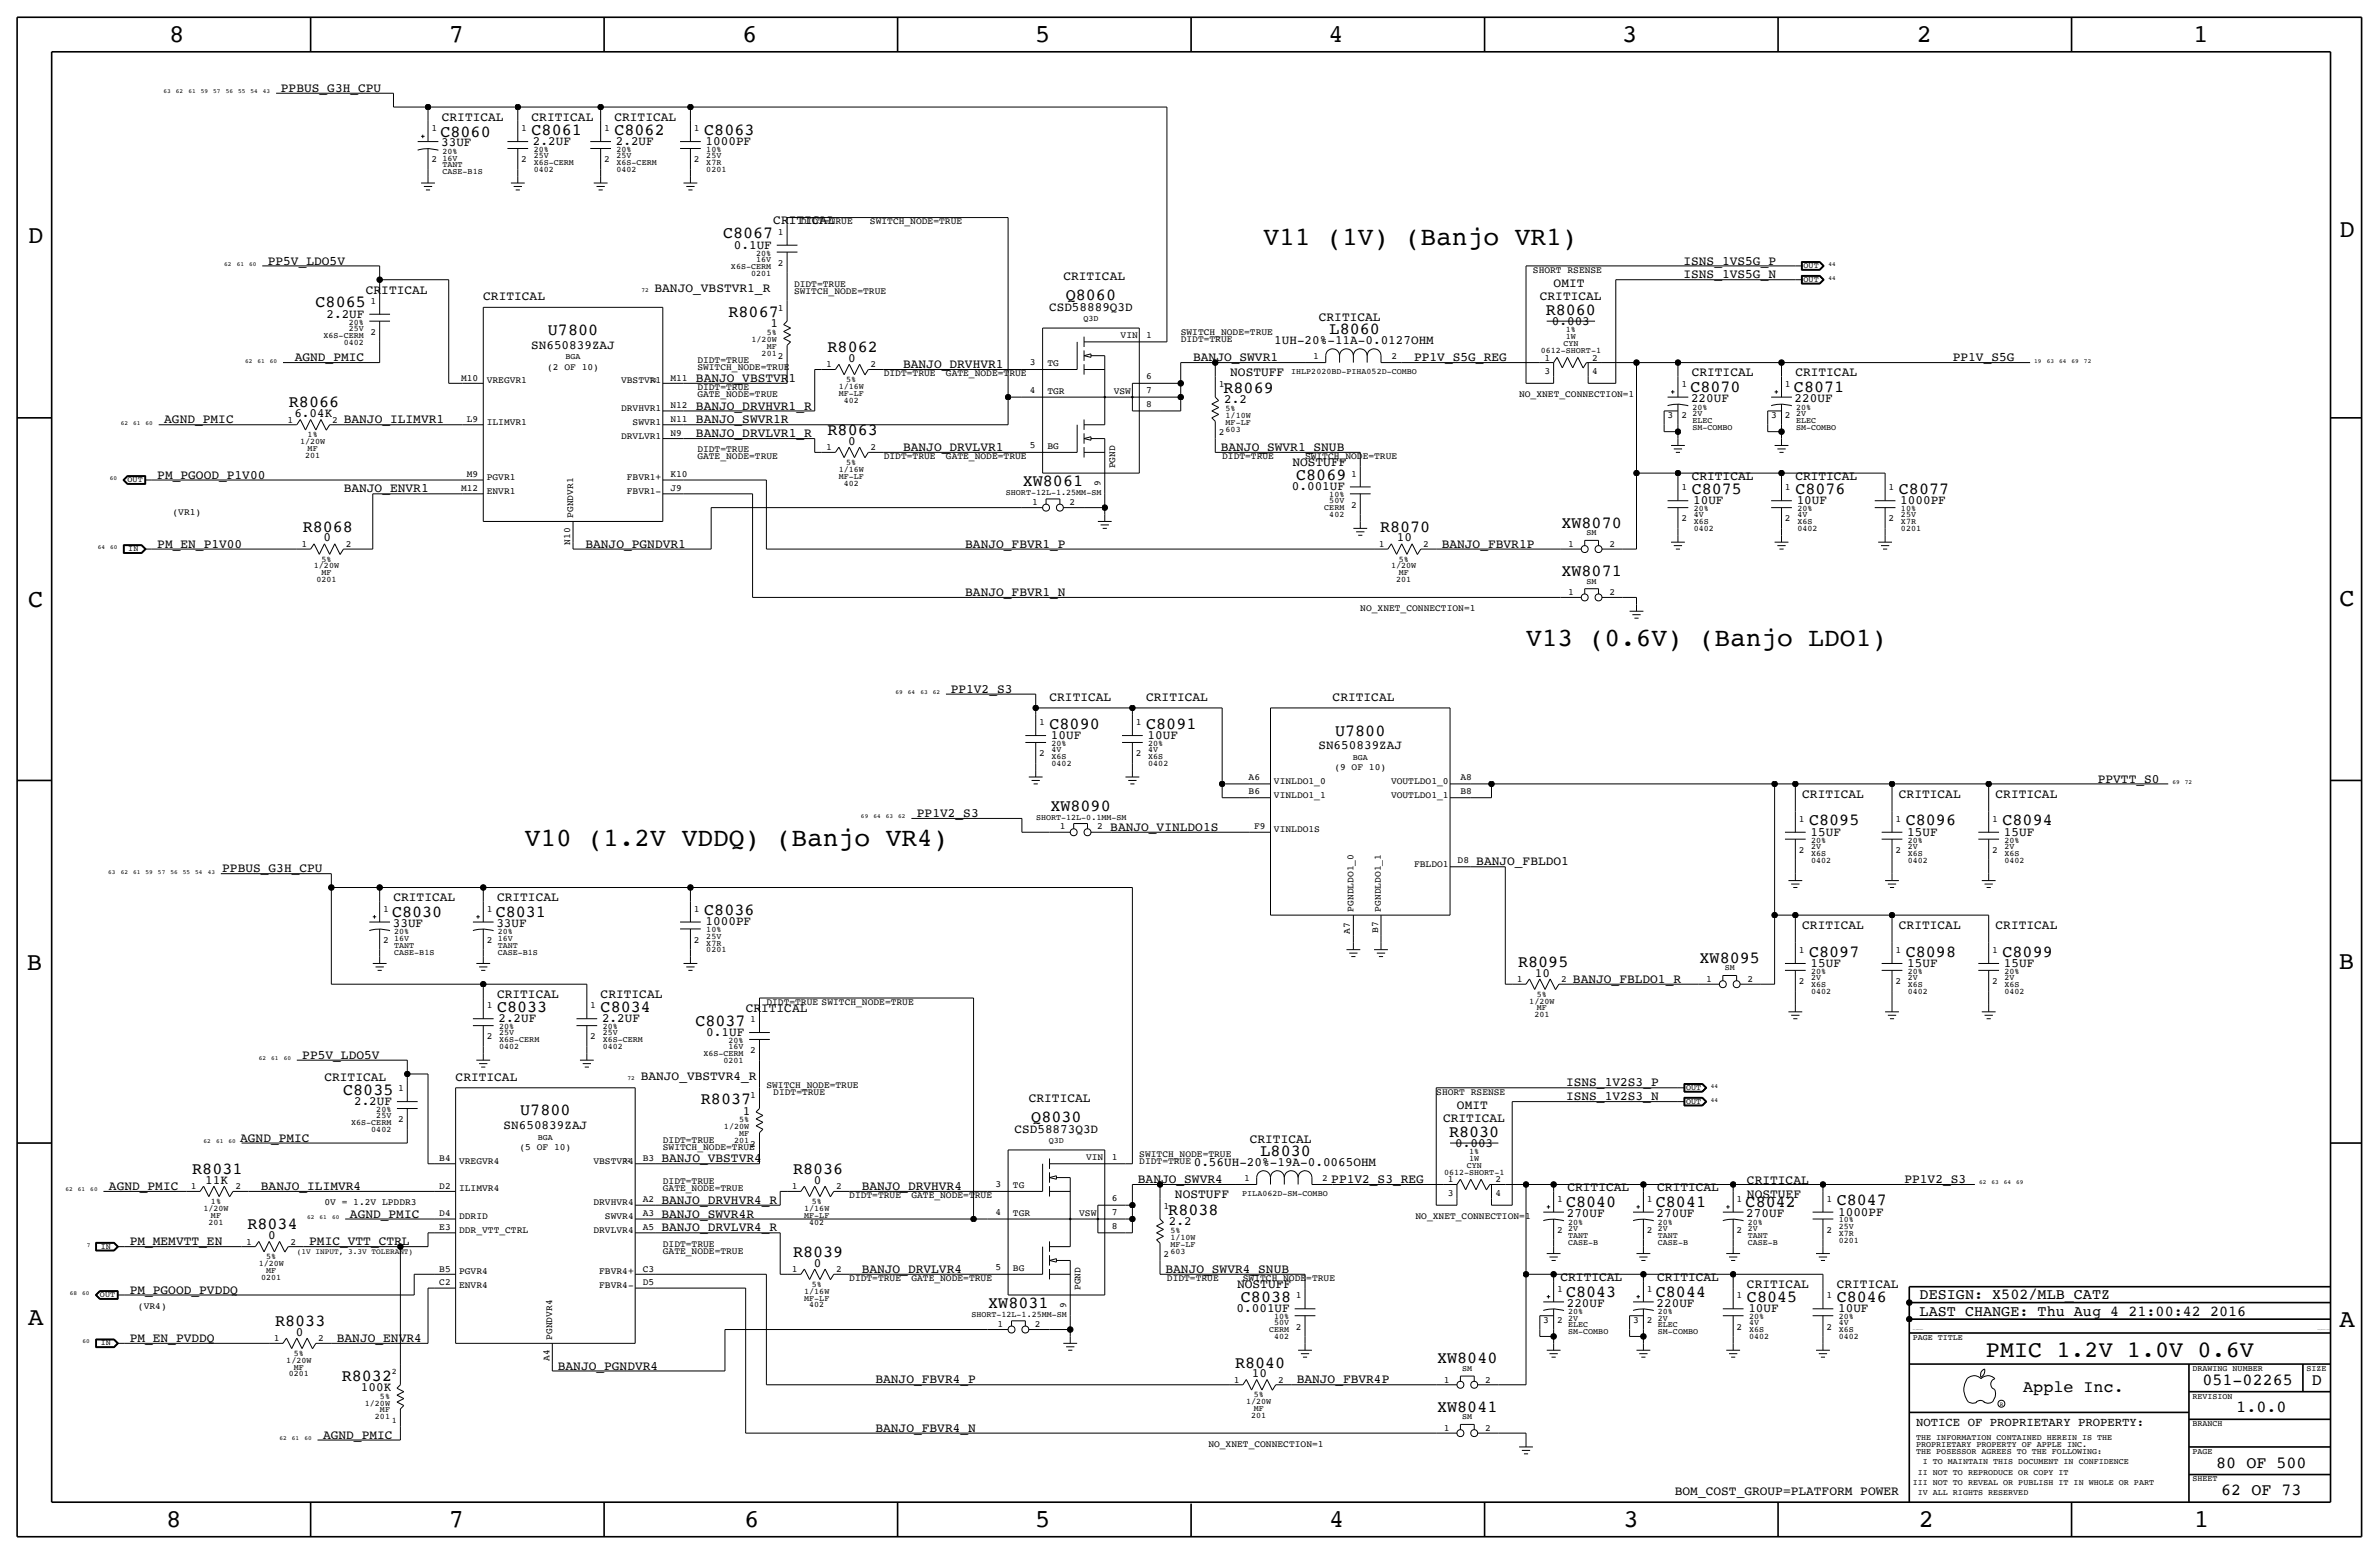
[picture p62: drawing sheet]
<svg xmlns="http://www.w3.org/2000/svg" width="875mm" height="572mm" viewBox="0 0 875 572" stroke-linecap="round" stroke-linejoin="round" font-family="sans-serif">
<defs><g id="words">
<g font-size="9.6">
<text x="464.8" y="90.2">V11 (1V) (Banjo VR1)</text>
<text x="561.3" y="237.5">V13 (0.6V) (Banjo LDO1)</text>
<text x="193" y="311.2">V10 (1.2V VDDQ) (Banjo VR4)</text>
</g>
<g font-size="9.4">
<text x="62.2" y="15.5">8</text>
<text x="165.1" y="15.5">7</text>
<text x="273" y="15.5">6</text>
<text x="380.7" y="15.5">5</text>
<text x="488.7" y="15.5">4</text>
<text x="596.6" y="15.5">3</text>
<text x="705" y="15.5">2</text>
<text x="806.6" y="15.5">1</text>
<text x="10.4" y="89.4">D</text>
<text x="860.5" y="87.1">D</text>
<text x="10.4" y="223.3">C</text>
<text x="860.5" y="222.8">C</text>
<text x="9.9" y="356.6">B</text>
<text x="860.2" y="356.4">B</text>
<text x="10.4" y="487.4">A</text>
<text x="860.5" y="488.2">A</text>
<text x="61.2" y="561.6">8</text>
<text x="165.1" y="561.6">7</text>
<text x="273.8" y="561.6">6</text>
<text x="380.7" y="561.6">5</text>
<text x="488.9" y="561.6">4</text>
<text x="597.1" y="561.6">3</text>
<text x="705.8" y="561.6">2</text>
<text x="806.9" y="561.6">1</text>
</g>
<text font-size="8.6" x="730.4" y="499.1">PMIC 1.2V 1.0V 0.6V</text>
<g font-size="6.2">
<text x="162" y="50.3">C8060</text>
<text x="195.5" y="49.5">C8061</text>
<text x="226" y="49.5">C8062</text>
<text x="259" y="49.5">C8063</text>
<text x="265.9" y="87.6">C8067</text>
<text x="116.1" y="113">C8065</text>
<text x="392" y="110.5">Q8060</text>
<text x="268" y="116.6">R8067</text>
<text x="568.6" y="115.8">R8060</text>
<text x="201.5" y="123.2">U7800</text>
<text x="489" y="122.9">L8060</text>
<text x="304.4" y="129.5">R8062</text>
<text x="106.3" y="149.9">R8066</text>
<text x="450" y="144.5">R8069</text>
<text x="621.7" y="144.3">C8070</text>
<text x="659.8" y="144.3">C8071</text>
<text x="304.4" y="160">R8063</text>
<text x="376.2" y="178.8">XW8061</text>
<text x="476.8" y="176.5">C8069</text>
<text x="622.2" y="181.6">C8075</text>
<text x="660.3" y="181.6">C8076</text>
<text x="698.4" y="181.6">C8077</text>
<text x="111.4" y="195.6">R8068</text>
<text x="507.6" y="195.6">R8070</text>
<text x="574.3" y="194.1">XW8070</text>
<text x="574.3" y="211.8">XW8071</text>
<text x="386" y="268">C8090</text>
<text x="421.6" y="268">C8091</text>
<text x="491.1" y="270.5">U7800</text>
<text x="386.4" y="298.2">XW8090</text>
<text x="665.4" y="303.5">C8095</text>
<text x="701" y="303.5">C8096</text>
<text x="736.5" y="303.5">C8094</text>
<text x="144.2" y="337.3">C8030</text>
<text x="182.3" y="337.3">C8031</text>
<text x="259" y="336.6">C8036</text>
<text x="665.4" y="351.8">C8097</text>
<text x="701" y="351.8">C8098</text>
<text x="736.5" y="351.8">C8099</text>
<text x="558.4" y="355.6">R8095</text>
<text x="625.1" y="354.1">XW8095</text>
<text x="182.8" y="372.1">C8033</text>
<text x="220.9" y="372.1">C8034</text>
<text x="255.8" y="377.2">C8037</text>
<text x="126.2" y="402.6">C8035</text>
<text x="257.8" y="406.1">R8037</text>
<text x="191.4" y="410.2">U7800</text>
<text x="379.3" y="412.8">Q8030</text>
<text x="533" y="418.1">R8030</text>
<text x="463.6" y="425.2">L8030</text>
<text x="70.7" y="431.8">R8031</text>
<text x="291.7" y="431.8">R8036</text>
<text x="576" y="444">C8040</text>
<text x="609" y="444">C8041</text>
<text x="642.1" y="444">C8042</text>
<text x="675.6" y="443.2">C8047</text>
<text x="429.7" y="446.8">R8038</text>
<text x="91" y="452.1">R8034</text>
<text x="291.7" y="462.3">R8039</text>
<text x="456.4" y="478.8">C8038</text>
<text x="576" y="477">C8043</text>
<text x="609" y="477">C8044</text>
<text x="642.6" y="478.8">C8045</text>
<text x="675.6" y="478.8">C8046</text>
<text x="363.5" y="481.1">XW8031</text>
<text x="101.2" y="487.7">R8033</text>
<text x="454.3" y="502.9">R8040</text>
<text x="528.6" y="501.4">XW8040</text>
<text x="125.7" y="507.7">R8032</text>
<text x="810.1" y="509.3">051-02265</text>
<text x="850.3" y="509.3">D</text>
<text x="744.2" y="511.8">Apple Inc.</text>
<text x="528.6" y="519.2">XW8041</text>
<text x="822.6" y="519.4">1.0.0</text>
<text x="815.2" y="539.8">80 OF 500</text>
<text x="817" y="549.9">62 OF 73</text>
</g>
<g font-size="5.6">
<text x="706.1" y="477.8">DESIGN: X502/MLB_CATZ</text>
<text x="706.1" y="483.9">LAST CHANGE: Thu Aug 4 21:00:42 2016</text>
</g>
<g font-size="4.7">
<text x="103.3" y="33.8">PPBUS_G3H_CPU</text>
<text x="162.5" y="44.5">CRITICAL</text>
<text x="195.5" y="44.5">CRITICAL</text>
<text x="226" y="44.5">CRITICAL</text>
<text x="162.3" y="53.8">33UF</text>
<text x="196" y="53.3">2.2UF</text>
<text x="226.5" y="53.3">2.2UF</text>
<text x="259.5" y="53.3">1000PF</text>
<text x="284.4" y="82.6">CRITICAL</text>
<text x="269.9" y="91.4">0.1UF</text>
<text x="98.5" y="97.3">PP5V_LDO5V</text>
<text x="619.2" y="97.3">ISNS_1VS5G_P</text>
<text x="134.6" y="108">CRITICAL</text>
<text x="240.7" y="107.4">BANJO_VBSTVR1_R</text>
<text x="391.1" y="102.9">CRITICAL</text>
<text x="571.4" y="105.4">OMIT</text>
<text x="619.2" y="102.4">ISNS_1VS5G_N</text>
<text x="177.7" y="110.5">CRITICAL</text>
<text x="566.4" y="110.5">CRITICAL</text>
<text x="120.1" y="116.8">2.2UF</text>
<text x="385.9" y="114.3">CSD58889Q3D</text>
<text x="485.1" y="118.1">CRITICAL</text>
<text x="570.8" y="119.4">0.003</text>
<text x="283.4" y="120.4">1</text>
<text x="195.4" y="128.3">SN650839ZAJ</text>
<text x="468.7" y="126.5">1UH-20%-11A-0.0127OHM</text>
<text x="108.4" y="132.9">AGND_PMIC</text>
<text x="312" y="133.1">0</text>
<text x="332.2" y="135.4">BANJO_DRVHVR1</text>
<text x="438.9" y="132.9">BANJO_SWVR1</text>
<text x="520.1" y="132.9">PP1V_S5G_REG</text>
<text x="718.3" y="132.8">PP1V_S5G</text>
<text x="256" y="140.5">BANJO_VBSTVR1</text>
<text x="452.5" y="138.4">NOSTUFF</text>
<text x="622.2" y="138.4">CRITICAL</text>
<text x="660.3" y="138.4">CRITICAL</text>
<text x="450.3" y="148.3">2.2</text>
<text x="622" y="147.8">220UF</text>
<text x="660.1" y="147.8">220UF</text>
<text x="60.4" y="155.7">AGND_PMIC</text>
<text x="108.3" y="153.4">6.04K</text>
<text x="126.4" y="155.7">BANJO_ILIMVR1</text>
<text x="256" y="150.6">BANJO_DRVHVR1_R</text>
<text x="256" y="155.7">BANJO_SWVR1R</text>
<text x="256" y="160.8">BANJO_DRVLVR1_R</text>
<text x="312" y="163.6">0</text>
<text x="332.2" y="165.9">BANJO_DRVLVR1</text>
<text x="449" y="165.9">BANJO_SWVR1_SNUB</text>
<text x="475.4" y="171.5">NOSTUFF</text>
<text x="57.9" y="176">PM_PGOOD_P1V00</text>
<text x="622.2" y="176.5">CRITICAL</text>
<text x="660.3" y="176.5">CRITICAL</text>
<text x="126.4" y="181.1">BANJO_ENVR1</text>
<text x="475.2" y="180.3">0.001UF</text>
<text x="622.8" y="185.4">10UF</text>
<text x="660.9" y="185.4">10UF</text>
<text x="699" y="185.4">1000PF</text>
<text x="57.9" y="201.4">PM_EN_P1V00</text>
<text x="118.9" y="199.1">0</text>
<text x="215.3" y="201.4">BANJO_PGNDVR1</text>
<text x="355" y="201.4">BANJO_FBVR1_P</text>
<text x="513.8" y="199.1">10</text>
<text x="530.3" y="201.4">BANJO_FBVR1P</text>
<text x="355" y="219.2">BANJO_FBVR1_N</text>
<text x="349.7" y="254.8">PP1V2_S3</text>
<text x="386" y="257.8">CRITICAL</text>
<text x="421.6" y="257.8">CRITICAL</text>
<text x="490.2" y="257.8">CRITICAL</text>
<text x="386.5" y="271.8">10UF</text>
<text x="422.1" y="271.8">10UF</text>
<text x="484.9" y="275.6">SN650839ZAJ</text>
<text x="771.6" y="287.8">PPVTT_S0</text>
<text x="662.9" y="293.4">CRITICAL</text>
<text x="698.4" y="293.4">CRITICAL</text>
<text x="734" y="293.4">CRITICAL</text>
<text x="337.3" y="300.5">PP1V2_S3</text>
<text x="408.4" y="305.6">BANJO_VINLDO1S</text>
<text x="665.9" y="307.3">15UF</text>
<text x="701.5" y="307.3">15UF</text>
<text x="737.1" y="307.3">15UF</text>
<text x="81.7" y="320.8">PPBUS_G3H_CPU</text>
<text x="543" y="318.3">BANJO_FBLDO1</text>
<text x="144.7" y="331.5">CRITICAL</text>
<text x="182.8" y="331.5">CRITICAL</text>
<text x="144.5" y="340.9">33UF</text>
<text x="182.6" y="340.9">33UF</text>
<text x="259.5" y="340.4">1000PF</text>
<text x="662.9" y="341.6">CRITICAL</text>
<text x="698.4" y="341.6">CRITICAL</text>
<text x="734" y="341.6">CRITICAL</text>
<text x="564.6" y="359.2">10</text>
<text x="665.9" y="355.6">15UF</text>
<text x="701.5" y="355.6">15UF</text>
<text x="737.1" y="355.6">15UF</text>
<text x="578.6" y="361.4">BANJO_FBLDO1_R</text>
<text x="182.8" y="367">CRITICAL</text>
<text x="220.9" y="367">CRITICAL</text>
<text x="183.3" y="375.9">2.2UF</text>
<text x="221.4" y="375.9">2.2UF</text>
<text x="274.3" y="372.1">CRITICAL</text>
<text x="259.8" y="381">0.1UF</text>
<text x="111.2" y="389.4">PP5V_LDO5V</text>
<text x="119.3" y="397.5">CRITICAL</text>
<text x="167.6" y="397.5">CRITICAL</text>
<text x="235.7" y="397">BANJO_VBSTVR4_R</text>
<text x="576" y="399.6">ISNS_1V2S3_P</text>
<text x="130.2" y="406.4">2.2UF</text>
<text x="378.4" y="405.1">CRITICAL</text>
<text x="535.9" y="407.7">OMIT</text>
<text x="576" y="404.6">ISNS_1V2S3_N</text>
<text x="273.3" y="410">1</text>
<text x="530.8" y="412.8">CRITICAL</text>
<text x="88.3" y="419.9">AGND_PMIC</text>
<text x="185.2" y="415.3">SN650839ZAJ</text>
<text x="373.2" y="416.6">CSD58873Q3D</text>
<text x="459.7" y="420.4">CRITICAL</text>
<text x="535.2" y="421.6">0.003</text>
<text x="243.3" y="427.5">BANJO_VBSTVR4</text>
<text x="439.1" y="428.8">0.56UH-20%-19A-0.0065OHM</text>
<text x="40.1" y="437.6">AGND_PMIC</text>
<text x="75.5" y="435.4">11K</text>
<text x="96" y="437.6">BANJO_ILIMVR4</text>
<text x="299.3" y="435.4">0</text>
<text x="316.9" y="437.6">BANJO_DRVHVR4</text>
<text x="418.5" y="435.1">BANJO_SWVR4</text>
<text x="489.7" y="435.1">PP1V2_S3_REG</text>
<text x="642.6" y="435.6">CRITICAL</text>
<text x="700.5" y="435.1">PP1V2_S3</text>
<text x="243.3" y="442.7">BANJO_DRVHVR4_R</text>
<text x="432.2" y="440.7">NOSTUFF</text>
<text x="576.5" y="438.1">CRITICAL</text>
<text x="609.5" y="438.1">CRITICAL</text>
<text x="642.6" y="440.7">NOSTUFF</text>
<text x="128.7" y="447.8">AGND_PMIC</text>
<text x="243.3" y="447.8">BANJO_SWVR4R</text>
<text x="576.3" y="447.5">270UF</text>
<text x="609.3" y="447.5">270UF</text>
<text x="642.3" y="447.5">270UF</text>
<text x="676.1" y="447">1000PF</text>
<text x="98.6" y="455.7">0</text>
<text x="243.3" y="452.9">BANJO_DRVLVR4_R</text>
<text x="430" y="450.6">2.2</text>
<text x="47.7" y="458">PM_MEMVTT_EN</text>
<text x="113.7" y="458">PMIC_VTT_CTRL</text>
<text x="299.3" y="465.8">0</text>
<text x="316.9" y="468.1">BANJO_DRVLVR4</text>
<text x="428.7" y="468.1">BANJO_SWVR4_SNUB</text>
<text x="455" y="473.7">NOSTUFF</text>
<text x="574" y="471.2">CRITICAL</text>
<text x="609.5" y="471.2">CRITICAL</text>
<text x="642.6" y="473.7">CRITICAL</text>
<text x="675.6" y="473.7">CRITICAL</text>
<text x="47.7" y="475.8">PM_PGOOD_PVDDQ</text>
<text x="454.8" y="482.6">0.001UF</text>
<text x="576.3" y="480.6">220UF</text>
<text x="609.3" y="480.6">220UF</text>
<text x="643.1" y="482.6">10UF</text>
<text x="676.1" y="482.6">10UF</text>
<text x="108.8" y="491.2">0</text>
<text x="47.7" y="493.5">PM_EN_PVDDQ</text>
<text x="123.9" y="493.5">BANJO_ENVR4</text>
<text x="205.2" y="503.7">BANJO_PGNDVR4</text>
<text x="322" y="508.8">BANJO_FBVR4_P</text>
<text x="460.4" y="506.5">10</text>
<text x="477" y="508.8">BANJO_FBVR4P</text>
<text x="132.8" y="511.6">100K</text>
<text x="322" y="526.5">BANJO_FBVR4_N</text>
<text x="118.8" y="529.1">AGND_PMIC</text>
<text x="616" y="549.9">BOM_COST_GROUP=PLATFORM POWER</text>
</g>
<text font-size="4.5" x="704.8" y="524.5">NOTICE OF PROPRIETARY PROPERTY:</text>
<g font-size="3.5">
<text x="158.7" y="48.3">1</text>
<text x="191.7" y="48.3">1</text>
<text x="222.2" y="48.3">1</text>
<text x="255.2" y="48.3">1</text>
<text x="158.7" y="59.7">2</text>
<text x="191.7" y="59.7">2</text>
<text x="222.2" y="59.7">2</text>
<text x="255.2" y="59.7">2</text>
<text x="294.6" y="82.6">DIDT=TRUE</text>
<text x="320" y="82.6">SWITCH_NODE=TRUE</text>
<text x="286.1" y="86.4">1</text>
<text x="286.1" y="97.8">2</text>
<text x="563.8" y="100.3">SHORT RSENSE</text>
<text x="292.1" y="107.9">SWITCH_NODE=TRUE</text>
<text x="292.1" y="105.4">DIDT=TRUE</text>
<text x="136.3" y="111.8">1</text>
<text x="286.1" y="114.3">1</text>
<text x="136.3" y="123.2">2</text>
<text x="412.2" y="124.5">VIN</text>
<text x="421.6" y="124.2">1</text>
<text x="434.3" y="125.7">DIDT=TRUE</text>
<text x="434.3" y="123.2">SWITCH_NODE=TRUE</text>
<text x="201.2" y="135.9">(2 OF 10)</text>
<text x="256.5" y="135.9">SWITCH_NODE=TRUE</text>
<text x="256.5" y="133.4">DIDT=TRUE</text>
<text x="286.1" y="132.1">2</text>
<text x="303.9" y="135.1">1</text>
<text x="320.2" y="135.1">2</text>
<text x="378.8" y="134.4">3</text>
<text x="385.3" y="134.6">TG</text>
<text x="483" y="132.1">1</text>
<text x="511.8" y="132.1">2</text>
<text x="568.1" y="137.4">3</text>
<text x="568.1" y="132.6">1</text>
<text x="585.7" y="137.4">4</text>
<text x="585.7" y="132.6">2</text>
<text x="169.6" y="140">M10</text>
<text x="179" y="141">VREGVR1</text>
<text x="228.4" y="141">VBSTVR1</text>
<text x="246.6" y="140">M11</text>
<text x="256.5" y="143.5">DIDT=TRUE</text>
<text x="325.1" y="138.4">DIDT=TRUE</text>
<text x="347.9" y="138.4">GATE_NODE=TRUE</text>
<text x="421.6" y="139.4">6</text>
<text x="448.3" y="142.2">1</text>
<text x="618.4" y="142.2">1</text>
<text x="656.5" y="142.2">1</text>
<text x="256.5" y="146.1">GATE_NODE=TRUE</text>
<text x="378.8" y="144.5">4</text>
<text x="385.3" y="144.8">TGR</text>
<text x="409.6" y="144.8">VSW</text>
<text x="421.6" y="149.6">8</text>
<text x="421.6" y="144.5">7</text>
<text x="558.7" y="146.1">NO_XNET_CONNECTION=1</text>
<text x="105.8" y="155.4">1</text>
<text x="122.1" y="155.4">2</text>
<text x="171.7" y="155.2">L9</text>
<text x="228.4" y="151.1">DRVHVR1</text>
<text x="246.6" y="150.1">N12</text>
<text x="246.6" y="155.2">N11</text>
<text x="613.4" y="153.7">3</text>
<text x="618.4" y="153.7">2</text>
<text x="651.5" y="153.7">3</text>
<text x="656.5" y="153.7">2</text>
<text x="179" y="156.2">ILIMVR1</text>
<text x="228.4" y="161.3">DRVLVR1</text>
<text x="232.7" y="156.2">SWVR1</text>
<text x="246.6" y="160.3">N9</text>
<text x="448.3" y="160">2</text>
<text x="256.5" y="166.4">DIDT=TRUE</text>
<text x="303.9" y="165.6">1</text>
<text x="320.2" y="165.6">2</text>
<text x="378.8" y="164.8">5</text>
<text x="385.3" y="165.1">BG</text>
<text x="256.5" y="168.9">GATE_NODE=TRUE</text>
<text x="325.1" y="168.9">DIDT=TRUE</text>
<text x="347.9" y="168.9">GATE_NODE=TRUE</text>
<text x="410.2" y="172.2" transform="rotate(-90 410.2 172.2)">PGND</text>
<text x="449.5" y="168.9">DIDT=TRUE</text>
<text x="480" y="168.9">SWITCH_NODE=TRUE</text>
<text x="171.7" y="175.5">M9</text>
<text x="179" y="176.5">PGVR1</text>
<text x="230.6" y="176.5">FBVR1+</text>
<text x="246.6" y="175.5">K10</text>
<text x="404.8" y="178.7" transform="rotate(-90 404.8 178.7)">9</text>
<text x="496.9" y="175.3">1</text>
<text x="169.6" y="180.6">M12</text>
<text x="179" y="181.6">ENVR1</text>
<text x="230.6" y="181.6">FBVR1-</text>
<text x="246.6" y="180.6">J9</text>
<text x="379.6" y="185.7">1</text>
<text x="393.4" y="185.7">2</text>
<text x="618.4" y="180.3">1</text>
<text x="656.5" y="180.3">1</text>
<text x="694.6" y="180.3">1</text>
<text x="63.4" y="189.2">(VR1)</text>
<text x="210.8" y="190.5" transform="rotate(-90 210.8 190.5)">PGNDVR1</text>
<text x="496.9" y="186.7">2</text>
<text x="618.4" y="191.8">2</text>
<text x="656.5" y="191.8">2</text>
<text x="694.6" y="191.8">2</text>
<text x="110.9" y="201.2">1</text>
<text x="127.2" y="201.2">2</text>
<text x="209.8" y="200.4" transform="rotate(-90 209.8 200.4)">N10</text>
<text x="507.1" y="201.2">1</text>
<text x="523.4" y="201.2">2</text>
<text x="576.7" y="201.2">1</text>
<text x="592" y="201.2">2</text>
<text x="576.7" y="218.9">1</text>
<text x="592" y="218.9">2</text>
<text x="500.3" y="224.8">NO_XNET_CONNECTION=1</text>
<text x="382.2" y="266.7">1</text>
<text x="417.8" y="266.7">1</text>
<text x="382.2" y="278.1">2</text>
<text x="417.8" y="278.1">2</text>
<text x="459.3" y="287">A6</text>
<text x="490.8" y="283.2">(9 OF 10)</text>
<text x="537.2" y="287">A8</text>
<text x="459.3" y="292.1">B6</text>
<text x="468.6" y="293.4">VINLDO1_1</text>
<text x="468.6" y="288.3">VINLDO1_0</text>
<text x="511.6" y="293.4">VOUTLDO1_1</text>
<text x="511.6" y="288.3">VOUTLDO1_0</text>
<text x="537.2" y="292.1">B8</text>
<text x="389.8" y="305.1">1</text>
<text x="403.5" y="305.1">2</text>
<text x="461.3" y="305.1">F9</text>
<text x="661.6" y="302.3">1</text>
<text x="697.2" y="302.3">1</text>
<text x="732.7" y="302.3">1</text>
<text x="468.6" y="306.1">VINLDO1S</text>
<text x="536.1" y="317.5">D8</text>
<text x="661.6" y="313.7">2</text>
<text x="697.2" y="313.7">2</text>
<text x="732.7" y="313.7">2</text>
<text x="520.1" y="318.8">FBLDO1</text>
<text x="140.9" y="335.3">1</text>
<text x="179" y="335.3">1</text>
<text x="255.2" y="335.3">1</text>
<text x="497.8" y="335.3" transform="rotate(-90 497.8 335.3)">PGNDLDO1_0</text>
<text x="507.9" y="335.3" transform="rotate(-90 507.9 335.3)">PGNDLDO1_1</text>
<text x="140.9" y="346.7">2</text>
<text x="179" y="346.7">2</text>
<text x="255.2" y="346.7">2</text>
<text x="496.5" y="343.3" transform="rotate(-90 496.5 343.3)">A7</text>
<text x="506.9" y="343.1" transform="rotate(-90 506.9 343.1)">B7</text>
<text x="661.6" y="350.5">1</text>
<text x="697.2" y="350.5">1</text>
<text x="732.7" y="350.5">1</text>
<text x="557.9" y="361.2">1</text>
<text x="574.2" y="361.2">2</text>
<text x="627.5" y="361.2">1</text>
<text x="642.8" y="361.2">2</text>
<text x="661.6" y="362">2</text>
<text x="697.2" y="362">2</text>
<text x="732.7" y="362">2</text>
<text x="179" y="370.8">1</text>
<text x="217.1" y="370.8">1</text>
<text x="281.9" y="369.6">DIDT=TRUE SWITCH_NODE=TRUE</text>
<text x="276" y="375.9">1</text>
<text x="179" y="382.3">2</text>
<text x="217.1" y="382.3">2</text>
<text x="276" y="387.4">2</text>
<text x="146.4" y="401.3">1</text>
<text x="281.9" y="400.1">SWITCH_NODE=TRUE</text>
<text x="276" y="403.9">1</text>
<text x="284.4" y="402.6">DIDT=TRUE</text>
<text x="528.3" y="402.6">SHORT RSENSE</text>
<text x="146.4" y="412.8">2</text>
<text x="191.1" y="422.9">(5 OF 10)</text>
<text x="243.8" y="422.9">SWITCH_NODE=TRUE</text>
<text x="243.8" y="420.4">DIDT=TRUE</text>
<text x="276" y="421.6">2</text>
<text x="419" y="425.5">SWITCH_NODE=TRUE</text>
<text x="161.6" y="427">B4</text>
<text x="168.9" y="428">VREGVR4</text>
<text x="218.3" y="428">VBSTVR4</text>
<text x="236.4" y="427">B3</text>
<text x="399.5" y="426.7">VIN</text>
<text x="408.9" y="426.5">1</text>
<text x="419" y="428">DIDT=TRUE</text>
<text x="70.2" y="437.4">1</text>
<text x="86.6" y="437.4">2</text>
<text x="161.6" y="437.1">D2</text>
<text x="243.8" y="435.6">DIDT=TRUE</text>
<text x="291.2" y="437.4">1</text>
<text x="307.5" y="437.4">2</text>
<text x="366.1" y="436.6">3</text>
<text x="372.6" y="436.9">TG</text>
<text x="457.6" y="434.3">1</text>
<text x="486.4" y="434.3">2</text>
<text x="532.5" y="434.8">1</text>
<text x="550.1" y="434.8">2</text>
<text x="119.3" y="443.2">0V = 1.2V LPDDR3</text>
<text x="168.9" y="438.1">ILIMVR4</text>
<text x="218.3" y="443.2">DRVHVR4</text>
<text x="236.4" y="442.2">A2</text>
<text x="243.8" y="438.2">GATE_NODE=TRUE</text>
<text x="312.4" y="440.7">DIDT=TRUE</text>
<text x="335.2" y="440.7">GATE_NODE=TRUE</text>
<text x="408.9" y="441.7">6</text>
<text x="532.5" y="439.7">3</text>
<text x="550.1" y="439.7">4</text>
<text x="572.7" y="442">1</text>
<text x="605.7" y="442">1</text>
<text x="638.8" y="442">1</text>
<text x="671.8" y="442">1</text>
<text x="161.6" y="447.3">D4</text>
<text x="168.9" y="448.3">DDRID</text>
<text x="222.5" y="448.3">SWVR4</text>
<text x="236.4" y="447.3">A3</text>
<text x="366.1" y="446.8">4</text>
<text x="372.6" y="447">TGR</text>
<text x="396.9" y="447">VSW</text>
<text x="408.9" y="446.8">7</text>
<text x="427.9" y="444.5">1</text>
<text x="520.6" y="448.3">NO_XNET_CONNECTION=1</text>
<text x="161.6" y="452.4">E3</text>
<text x="168.9" y="453.4">DDR_VTT_CTRL</text>
<text x="218.3" y="453.4">DRVLVR4</text>
<text x="236.4" y="452.4">A5</text>
<text x="408.9" y="451.9">8</text>
<text x="572.7" y="453.4">2</text>
<text x="605.7" y="453.4">2</text>
<text x="638.8" y="453.4">2</text>
<text x="671.8" y="453.4">2</text>
<text x="90.5" y="457.7">1</text>
<text x="106.9" y="457.7">2</text>
<text x="243.8" y="461">GATE_NODE=TRUE</text>
<text x="243.8" y="458.5">DIDT=TRUE</text>
<text x="161.6" y="467.6">B5</text>
<text x="236.4" y="467.6">C3</text>
<text x="291.2" y="467.9">1</text>
<text x="307.5" y="467.9">2</text>
<text x="366.1" y="467.1">5</text>
<text x="372.6" y="467.4">BG</text>
<text x="427.9" y="462.3">2</text>
<text x="161.6" y="472.7">C2</text>
<text x="168.9" y="468.6">PGVR4</text>
<text x="168.9" y="473.7">ENVR4</text>
<text x="220.4" y="473.7">FBVR4-</text>
<text x="220.4" y="468.6">FBVR4+</text>
<text x="236.4" y="472.7">D5</text>
<text x="312.4" y="471.2">DIDT=TRUE</text>
<text x="335.2" y="471.2">GATE_NODE=TRUE</text>
<text x="429.2" y="471.2">DIDT=TRUE</text>
<text x="457.2" y="471.2">SWITCH_NODE=TRUE</text>
<text x="397.5" y="474.5" transform="rotate(-90 397.5 474.5)">PGND</text>
<text x="476.6" y="477.5">1</text>
<text x="572.7" y="475">1</text>
<text x="605.7" y="475">1</text>
<text x="638.8" y="477.5">1</text>
<text x="671.8" y="477.5">1</text>
<text x="50.7" y="481.3">(VR4)</text>
<text x="392.1" y="480.9" transform="rotate(-90 392.1 480.9)">9</text>
<text x="366.9" y="487.9">1</text>
<text x="380.7" y="487.9">2</text>
<text x="476.6" y="488.9">2</text>
<text x="567.6" y="486.4">3</text>
<text x="572.7" y="486.4">2</text>
<text x="600.7" y="486.4">3</text>
<text x="605.7" y="486.4">2</text>
<text x="638.8" y="488.9">2</text>
<text x="671.8" y="488.9">2</text>
<text x="100.7" y="493.3">1</text>
<text x="117" y="493.3">2</text>
<text x="203.1" y="492.8" transform="rotate(-90 203.1 492.8)">PGNDVR4</text>
<text x="202.1" y="500.6" transform="rotate(-90 202.1 500.6)">A4</text>
<text x="453.8" y="508.5">1</text>
<text x="470.1" y="508.5">2</text>
<text x="531" y="508.5">1</text>
<text x="546.3" y="508.5">2</text>
<text x="531" y="526.3">1</text>
<text x="546.3" y="526.3">2</text>
<text x="444.4" y="532.1">NO_XNET_CONNECTION=1</text>
</g>
<g font-size="3.1">
<text x="162.8" y="59.2">16V</text>
<text x="162.8" y="56.6">20%</text>
<text x="196.3" y="58.2">25V</text>
<text x="196.3" y="55.9">20%</text>
<text x="226.8" y="58.2">25V</text>
<text x="226.8" y="55.9">20%</text>
<text x="259.8" y="58.2">25V</text>
<text x="259.8" y="55.9">10%</text>
<text x="162.8" y="64">CASE-B1S</text>
<text x="162.8" y="61.5">TANT</text>
<text x="196.3" y="63.2">0402</text>
<text x="196.3" y="60.7">X6S-CERM</text>
<text x="226.8" y="63.2">0402</text>
<text x="226.8" y="60.7">X6S-CERM</text>
<text x="259.8" y="63.2">0201</text>
<text x="259.8" y="60.7">X7R</text>
<text x="278.1" y="94">20%</text>
<text x="268.9" y="98.8">X6S-CERM</text>
<text x="276.3" y="101.3">0201</text>
<text x="278.1" y="96.3">16V</text>
<text x="663.4" y="98.6">OUT</text>
<text x="663.4" y="103.6">OUT</text>
<text x="128.3" y="119.4">20%</text>
<text x="398.5" y="118.1">Q3D</text>
<text x="119" y="124.2">X6S-CERM</text>
<text x="128.3" y="121.7">25V</text>
<text x="276.5" y="125.7">1/20W</text>
<text x="282" y="123.2">5%</text>
<text x="575.9" y="124.7">1W</text>
<text x="575.9" y="122.2">1%</text>
<text x="126.4" y="126.7">0402</text>
<text x="280.2" y="130.8">201</text>
<text x="282" y="128.3">MF</text>
<text x="566.7" y="129.8">0612-SHORT-1</text>
<text x="575" y="127.3">CYN</text>
<text x="208" y="132.1">BGA</text>
<text x="474.9" y="137.4">IHLP2020BD-PIHA052D-COMBO</text>
<text x="308.5" y="143">1/16W</text>
<text x="311.3" y="140.5">5%</text>
<text x="308.5" y="145.5">MF-LF</text>
<text x="310.4" y="148.1">402</text>
<text x="450.8" y="153.7">1/10W</text>
<text x="450.8" y="151.1">5%</text>
<text x="622.5" y="155.4">ELEC</text>
<text x="622.5" y="153.2">2V</text>
<text x="622.5" y="150.6">20%</text>
<text x="660.6" y="155.4">ELEC</text>
<text x="660.6" y="153.2">2V</text>
<text x="660.6" y="150.6">20%</text>
<text x="113.2" y="160.8">1%</text>
<text x="450.8" y="158.8">603</text>
<text x="450.8" y="156.2">MF-LF</text>
<text x="622.5" y="158">SM-COMBO</text>
<text x="660.6" y="158">SM-COMBO</text>
<text x="110.4" y="163.3">1/20W</text>
<text x="113.2" y="165.9">MF</text>
<text x="112.2" y="168.4">201</text>
<text x="308.5" y="173.5">1/16W</text>
<text x="311.3" y="170.9">5%</text>
<text x="46.9" y="177.3">OUT</text>
<text x="308.5" y="176">MF-LF</text>
<text x="310.4" y="178.6">402</text>
<text x="370" y="182.1">SHORT-12L-1.25MM-SM</text>
<text x="488.9" y="185.2">50V</text>
<text x="488.9" y="182.9">10%</text>
<text x="487.1" y="187.7">CERM</text>
<text x="488.9" y="190.2">402</text>
<text x="623" y="190.2">4V</text>
<text x="623" y="188">20%</text>
<text x="661.1" y="190.2">4V</text>
<text x="661.1" y="188">20%</text>
<text x="699.2" y="190.2">25V</text>
<text x="699.2" y="188">10%</text>
<text x="583.6" y="196.9">SM</text>
<text x="623" y="195.3">0402</text>
<text x="623" y="192.8">X6S</text>
<text x="661.1" y="195.3">0402</text>
<text x="661.1" y="192.8">X6S</text>
<text x="699.2" y="195.3">0201</text>
<text x="699.2" y="192.8">X7R</text>
<text x="47.2" y="202.7">IN</text>
<text x="115.5" y="209">1/20W</text>
<text x="118.2" y="206.5">5%</text>
<text x="511.7" y="209">1/20W</text>
<text x="514.5" y="206.5">5%</text>
<text x="116.4" y="214.1">0201</text>
<text x="118.2" y="211.6">MF</text>
<text x="513.6" y="214.1">201</text>
<text x="514.5" y="211.6">MF</text>
<text x="583.6" y="214.6">SM</text>
<text x="386.8" y="274.3">20%</text>
<text x="422.4" y="274.3">20%</text>
<text x="386.8" y="281.7">0402</text>
<text x="386.8" y="279.1">X6S</text>
<text x="386.8" y="276.6">4V</text>
<text x="422.4" y="281.7">0402</text>
<text x="422.4" y="279.1">X6S</text>
<text x="422.4" y="276.6">4V</text>
<text x="497.6" y="279.4">BGA</text>
<text x="381.1" y="301.5">SHORT-12L-0.1MM-SM</text>
<text x="666.2" y="309.9">20%</text>
<text x="701.8" y="309.9">20%</text>
<text x="737.3" y="309.9">20%</text>
<text x="666.2" y="317.2">0402</text>
<text x="666.2" y="314.7">X6S</text>
<text x="666.2" y="312.2">2V</text>
<text x="701.8" y="317.2">0402</text>
<text x="701.8" y="314.7">X6S</text>
<text x="701.8" y="312.2">2V</text>
<text x="737.3" y="317.2">0402</text>
<text x="737.3" y="314.7">X6S</text>
<text x="737.3" y="312.2">2V</text>
<text x="145" y="346.2">16V</text>
<text x="145" y="343.7">20%</text>
<text x="183.1" y="346.2">16V</text>
<text x="183.1" y="343.7">20%</text>
<text x="259.8" y="347.7">X7R</text>
<text x="259.8" y="345.2">25V</text>
<text x="259.8" y="342.9">10%</text>
<text x="145" y="351">CASE-B1S</text>
<text x="145" y="348.5">TANT</text>
<text x="183.1" y="351">CASE-B1S</text>
<text x="183.1" y="348.5">TANT</text>
<text x="259.8" y="350.3">0201</text>
<text x="634.4" y="356.9">SM</text>
<text x="666.2" y="358.1">20%</text>
<text x="701.8" y="358.1">20%</text>
<text x="737.3" y="358.1">20%</text>
<text x="666.2" y="365.5">0402</text>
<text x="666.2" y="363">X6S</text>
<text x="666.2" y="360.4">2V</text>
<text x="701.8" y="365.5">0402</text>
<text x="701.8" y="363">X6S</text>
<text x="701.8" y="360.4">2V</text>
<text x="737.3" y="365.5">0402</text>
<text x="737.3" y="363">X6S</text>
<text x="737.3" y="360.4">2V</text>
<text x="562.5" y="369.1">1/20W</text>
<text x="565.3" y="371.6">MF</text>
<text x="565.3" y="366.5">5%</text>
<text x="564.4" y="374.1">201</text>
<text x="183.6" y="383.3">X6S-CERM</text>
<text x="183.6" y="380.7">25V</text>
<text x="183.6" y="378.5">20%</text>
<text x="221.7" y="383.3">X6S-CERM</text>
<text x="221.7" y="380.7">25V</text>
<text x="221.7" y="378.5">20%</text>
<text x="268" y="383.5">20%</text>
<text x="183.6" y="385.8">0402</text>
<text x="221.7" y="385.8">0402</text>
<text x="258.7" y="388.4">X6S-CERM</text>
<text x="268" y="385.8">16V</text>
<text x="266.1" y="390.9">0201</text>
<text x="620.2" y="400.8">OUT</text>
<text x="620.2" y="405.9">OUT</text>
<text x="129.2" y="413.8">X6S-CERM</text>
<text x="138.4" y="411.2">25V</text>
<text x="138.4" y="408.9">20%</text>
<text x="271.8" y="412.7">5%</text>
<text x="136.6" y="416.3">0402</text>
<text x="197.8" y="419.1">BGA</text>
<text x="266.3" y="415.3">1/20W</text>
<text x="271.8" y="417.8">MF</text>
<text x="270" y="420.4">201</text>
<text x="385.8" y="420.4">Q3D</text>
<text x="540.4" y="424.4">1%</text>
<text x="539.5" y="429.5">CYN</text>
<text x="540.4" y="427">1W</text>
<text x="531.1" y="432.1">0612-SHORT-1</text>
<text x="77.6" y="442.7">1%</text>
<text x="298.6" y="442.7">5%</text>
<text x="456.9" y="439.7">PILA062D-SM-COMBO</text>
<text x="74.8" y="445.3">1/20W</text>
<text x="77.6" y="447.8">MF</text>
<text x="295.8" y="447.8">MF-LF</text>
<text x="295.8" y="445.3">1/16W</text>
<text x="676.4" y="449.6">10%</text>
<text x="76.7" y="450.3">201</text>
<text x="297.7" y="450.3">402</text>
<text x="430.5" y="455.9">1/10W</text>
<text x="430.5" y="453.4">5%</text>
<text x="576.8" y="455.2">TANT</text>
<text x="576.8" y="452.9">2V</text>
<text x="576.8" y="450.3">20%</text>
<text x="609.8" y="455.2">TANT</text>
<text x="609.8" y="452.9">2V</text>
<text x="609.8" y="450.3">20%</text>
<text x="642.8" y="455.2">TANT</text>
<text x="642.8" y="452.9">2V</text>
<text x="642.8" y="450.3">20%</text>
<text x="676.4" y="454.4">X7R</text>
<text x="676.4" y="451.9">25V</text>
<text x="37" y="459.2">IN</text>
<text x="430.5" y="461">603</text>
<text x="430.5" y="458.5">MF-LF</text>
<text x="576.8" y="457.7">CASE-B</text>
<text x="609.8" y="457.7">CASE-B</text>
<text x="642.8" y="457.7">CASE-B</text>
<text x="676.4" y="456.9">0201</text>
<text x="95.1" y="465.6">1/20W</text>
<text x="97.9" y="463">5%</text>
<text x="96.1" y="470.7">0201</text>
<text x="97.9" y="468.1">MF</text>
<text x="298.6" y="473.2">5%</text>
<text x="36.8" y="477">OUT</text>
<text x="295.8" y="478.3">MF-LF</text>
<text x="295.8" y="475.7">1/16W</text>
<text x="297.7" y="480.8">402</text>
<text x="357.3" y="484.4">SHORT-12L-1.25MM-SM</text>
<text x="468.6" y="485.1">10%</text>
<text x="576.8" y="485.9">2V</text>
<text x="576.8" y="483.4">20%</text>
<text x="609.8" y="485.9">2V</text>
<text x="609.8" y="483.4">20%</text>
<text x="643.3" y="485.1">20%</text>
<text x="676.4" y="485.1">20%</text>
<text x="466.8" y="490">CERM</text>
<text x="468.6" y="487.4">50V</text>
<text x="576.8" y="490.7">SM-COMBO</text>
<text x="576.8" y="488.2">ELEC</text>
<text x="609.8" y="490.7">SM-COMBO</text>
<text x="609.8" y="488.2">ELEC</text>
<text x="643.3" y="490">X6S</text>
<text x="643.3" y="487.4">4V</text>
<text x="676.4" y="490">X6S</text>
<text x="676.4" y="487.4">4V</text>
<text x="37" y="494.8">IN</text>
<text x="468.6" y="492.5">402</text>
<text x="643.3" y="492.5">0402</text>
<text x="676.4" y="492.5">0402</text>
<text x="703.5" y="492.8">PAGE TITLE</text>
<text x="105.3" y="501.1">1/20W</text>
<text x="108.1" y="503.7">MF</text>
<text x="108.1" y="498.6">5%</text>
<text x="106.2" y="506.2">0201</text>
<text x="144.1" y="505.5">2</text>
<text x="537.8" y="504.2">SM</text>
<text x="806.4" y="504.2">DRAWING NUMBER</text>
<text x="848.3" y="504.2">SIZE</text>
<text x="139.8" y="514.3">5%</text>
<text x="461.1" y="513.8">5%</text>
<text x="806.4" y="514.3">REVISION</text>
<text x="134.2" y="516.9">1/20W</text>
<text x="137.9" y="522">201</text>
<text x="139.8" y="519.4">MF</text>
<text x="458.4" y="516.4">1/20W</text>
<text x="460.2" y="521.5">201</text>
<text x="461.1" y="518.9">MF</text>
<text x="537.8" y="522">SM</text>
<text x="144.1" y="523.2">1</text>
<text x="806.4" y="524.5">BRANCH</text>
<text x="704.8" y="532.1">PROPRIETARY PROPERTY OF APPLE INC.</text>
<text x="704.8" y="529.6">THE INFORMATION CONTAINED HEREIN IS THE</text>
<text x="704.8" y="534.7">THE POSESSOR AGREES TO THE FOLLOWING:</text>
<text x="707.2" y="538.5">I TO MAINTAIN THIS DOCUMENT IN CONFIDENCE</text>
<text x="806.4" y="534.7">PAGE</text>
<text x="705.4" y="542.3">II NOT TO REPRODUCE OR COPY IT</text>
<text x="806.4" y="544.8">SHEET</text>
<text x="703.5" y="546.1">III NOT TO REVEAL OR PUBLISH IT IN WHOLE OR PART</text>
<text x="705.4" y="549.9">IV ALL RIGHTS RESERVED</text>
</g>
<text font-size="2.9" x="109.2" y="461">(1V INPUT, 3.3V TOLERANT)</text>
<g font-size="2.3">
<text x="60.1" y="34.3">63</text>
<text x="64.7" y="34.3">62</text>
<text x="69.3" y="34.3">61</text>
<text x="73.9" y="34.3">59</text>
<text x="78.4" y="34.3">57</text>
<text x="83" y="34.3">56</text>
<text x="87.6" y="34.3">55</text>
<text x="92.1" y="34.3">54</text>
<text x="96.7" y="34.3">43</text>
<text x="82.5" y="97.8">62</text>
<text x="87.1" y="97.8">61</text>
<text x="91.6" y="97.8">60</text>
<text x="672.5" y="97.8">44</text>
<text x="235.9" y="107.4">72</text>
<text x="672.5" y="102.9">44</text>
<text x="90.1" y="133.4">62</text>
<text x="94.7" y="133.4">61</text>
<text x="99.3" y="133.4">60</text>
<text x="748.2" y="133.4">19</text>
<text x="752.8" y="133.4">63</text>
<text x="757.4" y="133.4">64</text>
<text x="761.9" y="133.4">69</text>
<text x="766.5" y="133.4">72</text>
<text x="239" y="140.5">72</text>
<text x="44.4" y="156.2">62</text>
<text x="49" y="156.2">61</text>
<text x="53.5" y="156.2">60</text>
<text x="40.4" y="176.5">60</text>
<text x="36" y="201.9">64</text>
<text x="40.5" y="201.9">60</text>
<text x="329.4" y="255.3">69</text>
<text x="334" y="255.3">64</text>
<text x="338.5" y="255.3">63</text>
<text x="343.1" y="255.3">62</text>
<text x="799" y="288.3">69</text>
<text x="803.6" y="288.3">72</text>
<text x="316.7" y="301">69</text>
<text x="321.3" y="301">64</text>
<text x="325.8" y="301">63</text>
<text x="330.4" y="301">62</text>
<text x="39.8" y="321.3">63</text>
<text x="44.4" y="321.3">62</text>
<text x="49" y="321.3">61</text>
<text x="53.5" y="321.3">59</text>
<text x="58.1" y="321.3">57</text>
<text x="62.7" y="321.3">56</text>
<text x="67.3" y="321.3">55</text>
<text x="71.8" y="321.3">54</text>
<text x="76.4" y="321.3">43</text>
<text x="95.2" y="389.9">62</text>
<text x="99.8" y="389.9">61</text>
<text x="104.3" y="389.9">60</text>
<text x="230.8" y="397">72</text>
<text x="629.3" y="400.1">44</text>
<text x="629.3" y="405.1">44</text>
<text x="74.9" y="420.4">62</text>
<text x="79.4" y="420.4">61</text>
<text x="84" y="420.4">60</text>
<text x="229.3" y="427.5">72</text>
<text x="727.9" y="435.6">62</text>
<text x="732.5" y="435.6">63</text>
<text x="737.1" y="435.6">64</text>
<text x="741.6" y="435.6">69</text>
<text x="24.1" y="438.1">62</text>
<text x="28.7" y="438.1">61</text>
<text x="33.2" y="438.1">60</text>
<text x="113" y="448.3">62</text>
<text x="117.5" y="448.3">61</text>
<text x="122.1" y="448.3">60</text>
<text x="32" y="458.5">7</text>
<text x="25.7" y="476.2">68</text>
<text x="30.2" y="476.2">60</text>
<text x="30.4" y="494">60</text>
<text x="102.8" y="529.6">62</text>
<text x="107.4" y="529.6">61</text>
<text x="112" y="529.6">60</text>
</g>
<text font-size="2.2" x="735.5" y="516.9">R</text>
<g font-size=".4">
<text x="703.5" y="488.9">SYNC_MASTER=PAULM</text>
<text x="852.4" y="488.9">SYNC_DATE=06/15/2015</text>
</g>
</g></defs>
<g fill="none" stroke="#000" stroke-width=".37">
<path d="M101.5 34.3h43.2zM144.7 39.4h12.7zM144.7 34.3v5.1zM157.4 39.4v5zM157.4 39.4h33zM190.4 39.4h30.5zM190.4 39.4v5zM220.9 39.4v5zM220.9 39.4h33zM253.9 39.4v5zM253.9 39.4h175.3zM429.2 39.4v86.3z"/>
<path d="M153.6 52.1h7.6zM153.6 55.2a12.9 12.9 0 0 1 7.6 .1M154.9 50.1h1.3zM155.5 49.5v1.3zM157.4 54.6v7.6zM157.4 44.5v7.6zM186.6 54.6h7.7zM186.6 52.1h7.7zM190.4 44.5v7.6zM190.4 54.6v7.6zM217.1 52.1h7.6zM217.1 54.6h7.6z"/>
<path d="M220.9 44.5v7.6zM220.9 54.6v7.6zM250.1 54.6h7.7zM250.1 52.1h7.7zM253.9 44.5v7.6zM253.9 54.6v7.6zM154.9 67.3h5.1zM155.9 68.6h3.1zM156.7 69.9h1.5zM157.4 62.2v2.6zM157.4 64.8v2.5zM187.9 67.3h5.1z"/>
<path d="M188.9 68.6h3.1zM189.7 69.9h1.5zM190.4 62.2v2.6zM190.4 64.8v2.5zM218.4 67.3h5.1zM219.4 68.6h3.1zM220.2 69.9h1.5zM220.9 62.2v2.6zM220.9 64.8v2.5zM251.4 67.3h5.1zM252.4 68.6h3.1zM253.2 69.9h1.5z"/>
<path d="M253.9 62.2v2.6zM253.9 64.8v2.5zM96.5 97.8h43.1zM139.6 97.8v5.1zM285.7 90.2h7.6zM285.7 92.7h7.6zM289.5 80v2.6zM289.5 82.6v7.6zM289.5 92.7v7.6zM289.5 80h81.3zM370.8 80v66.1zM561.3 97.8v43.2z"/>
<path d="M561.3 97.8h99zM660.3 97.8h2.6zM662.6 99.4h6.8zM662.6 96.2v3.2zM662.6 96.2h6.8zM662.7 96.3v3zM662.7 99.3h6.6zM662.7 96.3h6.6zM662.8 96.4h6.5zM662.8 96.4v2.8zM662.8 99.2h6.5zM662.9 96.5h6.3z"/>
<path d="M662.9 96.5v2.6zM662.9 99.1h6.3zM669.2 96.5l1.3 1.3zM669.2 99.1l1.3-1.3zM669.3 96.4l1.4 1.4zM669.3 99.3l1.5-1.5zM669.3 96.3l1.5 1.5zM669.4 96.2l1.6 1.6zM669.4 99.4l1.6-1.6zM670.7 97.8l-1.4 1.4zM135.8 118.1h7.7zM135.8 115.6h7.7z"/>
<path d="M139.6 102.9h25.4zM139.6 102.9v5.1zM139.6 108v7.6zM139.6 118.1v7.6zM165 102.9v38.1zM177.7 113h66.1zM177.7 113v78.8zM243.8 113v78.8zM288.2 119.4l2.6 1.3zM289.5 100.3v10.2zM289.5 110.5v7.6zM289.5 118.1l-1.3 1.3z"/>
<path d="M568.9 118.1h17.8zM594.3 102.9v38.1zM594.3 102.9h66zM660.3 102.9h2.6zM662.6 104.4h6.8zM662.6 101.3v3.1zM662.6 101.3h6.8zM662.7 101.4v2.9zM662.7 104.3h6.6zM662.7 101.4h6.6zM662.8 101.5h6.5zM662.8 101.5v2.7z"/>
<path d="M662.8 104.2h6.5zM662.9 101.6h6.3zM662.9 101.6v2.5zM662.9 104.1h6.3zM669.2 101.6l1.3 1.3zM669.2 104.1l1.3-1.2zM669.3 104.2l1.4-1.3zM669.3 101.5l1.4 1.4zM669.3 104.3l1.5-1.4zM669.3 101.4l1.5 1.5zM669.4 101.3l1.6 1.6zM669.4 104.4l1.6-1.5z"/>
<path d="M104.1 133.4h35.5zM139.6 125.7v7.7zM288.2 124.5l2.6-1.3zM288.2 121.9l2.6-1.2zM288.2 124.5l2.6 1.2zM288.2 121.9l2.6 1.3zM289.5 133.4v7.6zM289.5 127v6.4zM290.8 125.7l-1.3 1.3zM299.7 135.9h2.5zM299.7 135.9v15.2zM302.2 135.9h5.1z"/>
<path d="M308.6 134l1.9 3.8zM308.6 134l-1.3 1.9zM312.4 134l-1.9 3.8zM312.4 134l1.9 3.8zM316.2 134l-1.9 3.8zM316.2 134l1.9 3.8zM319.4 135.9l-1.3 2zM319.4 135.9h5.7zM325.1 135.9h50.8zM375.9 135.9h20.3zM383.5 120.7h35.5zM383.5 120.7v53.3z"/>
<path d="M396.2 125.7v10.2zM398.7 135.9h7.6zM398.7 134v3.8zM398.7 130.8l2.6-.7zM398.7 130.8l2.6 .6zM398.7 128.9v3.8zM398.7 123.8v3.8zM398.7 125.7h28zM401.3 130.8h5zM401.3 130.1v1.3zM406.3 130.8v25.4zM419 120.7v53.3z"/>
<path d="M426.7 125.7h2.5zM434.3 133.4h12.7zM434.3 133.4v7.6zM447 133.4v5zM447 133.4h33zM447 138.4v7.7zM480 133.4h7.6zM487.6 130.8v2.6zM487.6 130.8a2.54 2.54 0 0 1 2.6-2.5 2.54 2.54 0 0 1 2.5 2.5 2.54 2.54 0 0 1 2.5-2.5 2.54 2.54 0 0 1 2.6 2.5 2.54 2.54 0 0 1 2.5-2.5 2.54 2.54 0 0 1 2.6 2.5 2.54 2.54 0 0 1 2.5-2.5 2.54 2.54 0 0 1 2.5 2.5M492.7 130.8v2.6zM497.8 130.8v2.6zM502.9 130.8v2.6z"/>
<path d="M507.9 130.8v2.6zM507.9 133.4h7.7zM515.6 133.4h50.8zM566.4 133.4h5zM571.4 138.4v2.6zM571.4 133.4v5zM572.7 131.4l-1.3 2zM572.7 131.4l1.9 3.9zM576.5 131.4l-1.9 3.9zM576.5 131.4l2 3.9zM580.3 131.4l-1.8 3.9zM580.3 131.4l2 3.9z"/>
<path d="M583.5 133.4l-1.2 2zM583.5 133.4h5.7zM584.1 138.4v2.6zM584.1 133.4v5zM589.2 133.4h12.7zM601.9 133.4v40.6zM601.9 133.4h15.3zM617.2 133.4h38.1zM617.2 133.4v5zM617.2 138.4v7.7zM655.3 133.4h91.4zM655.3 133.4v5z"/>
<path d="M655.3 138.4v7.7zM58.4 156.2h45.7zM104.1 156.2h5.1zM110.4 154.3l-1.2 1.9zM110.4 154.3l2 3.8zM114.2 154.3l2 3.8zM114.2 154.3l-1.8 3.8zM118.1 154.3l-1.9 3.8zM118.1 154.3l1.9 3.8zM121.3 156.2h5.6zM121.3 156.2l-1.3 2zM126.9 156.2h43.2z"/>
<path d="M165 141h5.1zM170.1 156.2h7.6zM170.1 141h7.6zM243.8 141h7.6zM243.8 156.2h7.6zM243.8 151.1h7.6zM251.4 151.1h48.3zM251.4 156.2h119.4zM251.4 141h38.1zM370.8 146.1v10.1zM370.8 146.1h5.1zM375.9 146.1h50.8z"/>
<path d="M396.2 156.2v10.2zM398.7 156.2h7.6zM398.7 159.4v3.8zM398.7 154.3v3.8zM416.5 141v10.1zM416.5 151.1h10.2zM416.5 141h10.2zM426.7 141h7.6zM426.7 146.1h7.6zM426.7 151.1h7.6zM434.3 141v5zM434.3 146.1v5z"/>
<path d="M445.7 148.6l2.6-1.3zM445.7 153.7l2.6-1.3zM445.7 151.1l2.6-1.2zM445.7 153.7l1.3 1.2zM445.7 151.1l2.6 1.3zM445.7 148.6l2.6 1.3zM447 146l1.3 1.3zM447 154.9v6.4zM561.3 141h10.1zM584.1 141h10.2zM612.1 156.2v2.6zM612.1 158.8h5.1z"/>
<path d="M612.1 151.1v5.1zM612.1 151.1h5.1zM613.4 146.1h7.6zM613.4 149.2a12.9 12.9 0 0 1 7.6 .1M614.6 144.1h1.3zM615.2 143.5v1.3zM617.2 156.2v2.6zM617.2 158.8v2.5zM617.2 148.6v7.6zM650.2 156.2v2.6zM650.2 158.8h5.1zM650.2 151.1v5.1z"/>
<path d="M650.2 151.1h5.1zM651.5 146.1h7.6zM651.5 149.2a12.9 12.9 0 0 1 7.6 .1M652.7 144.1h1.3zM653.3 143.5v1.3zM655.3 156.2v2.6zM655.3 158.8v2.5zM655.3 148.6v7.6zM45.2 176.5l1.6 1.6zM45.4 176.5l1.4-1.4zM45.4 176.5l1.4 1.5zM45.5 176.5l1.4-1.3z"/>
<path d="M45.5 176.5l1.4 1.4zM45.7 176.5l1.2-1.2zM45.7 176.5l1.2 1.3zM46.8 175h6.8zM46.8 178.1h6.8zM46.8 175l-1.6 1.5zM46.8 178h6.7zM46.8 175.1h6.7zM46.9 177.9h6.5zM46.9 175.2h6.5zM46.9 175.3h6.4zM46.9 177.8h6.4z"/>
<path d="M53.3 176.5h2.5zM53.3 175.3v2.5zM53.4 175.2v2.7zM53.5 175.1v2.9zM53.6 175v3.1zM55.8 176.5h114.3zM170.1 176.5h7.6zM243.8 161.3h7.6zM243.8 176.5h7.6zM251.4 161.3h48.3zM251.4 176.5h30.5zM281.9 176.5v25.4z"/>
<path d="M299.7 166.4h2.5zM299.7 161.3v5.1zM302.2 166.4h5.1zM308.6 164.4l1.9 3.9zM308.6 164.4l-1.3 2zM312.4 164.4l-1.9 3.9zM312.4 164.4l1.9 3.9zM316.2 164.4l-1.9 3.9zM316.2 164.4l1.9 3.9zM319.4 166.4l-1.3 2zM319.4 166.4h5.7zM325.1 166.4h50.8z"/>
<path d="M375.9 166.4h20.3zM383.5 174h35.5zM398.7 166.4h7.6zM398.7 161.3l2.6-.7zM398.7 161.3l2.6 .6zM398.7 164.4v3.8zM401.3 161.3h5zM401.3 160.6v1.3zM406.3 161.3v20.3zM447 166.4h53.3zM447 161.3v5.1zM496.5 179.1h7.6z"/>
<path d="M500.3 166.4v5.1zM500.3 171.5v7.6zM601.9 174h15.3zM601.9 174v27.9zM614.6 163.8h5.1zM615.6 165.1h3.1zM616.4 166.4h1.5zM617.2 174h38.1zM617.2 174v2.5zM617.2 176.5v7.7zM617.2 161.3v2.5zM652.7 163.8h5.1z"/>
<path d="M653.7 165.1h3.1zM654.5 166.4h1.5zM655.3 174h38.1zM655.3 174v2.5zM655.3 161.3v2.5zM655.3 176.5v7.7zM693.4 174v2.5zM693.4 176.5v7.7zM115.5 200l-1.3 1.9zM115.5 200l1.9 3.9zM119.3 200l2 3.9zM119.3 200l-1.9 3.9z"/>
<path d="M123.1 200l-1.8 3.9zM123.1 200l2 3.9zM137.1 181.6h33zM137.1 181.6v20.3zM170.1 181.6h7.6zM177.7 191.8h66.1zM210.8 199.4v2.5zM210.8 191.8v7.6zM243.8 181.6h7.6zM251.4 181.6h25.4zM261.6 186.7v15.2zM261.6 186.7h114.3z"/>
<path d="M276.8 181.6v38.1zM375.9 186.7h7.6zM384.8 183.5v1.9zM384.8 183.5h5zM389.8 183.5v1.9zM391.1 186.7h7.6zM398.7 186.7h7.6zM403.8 191.8h5.1zM404.8 193h3.1zM405.6 194.3h1.5zM406.3 181.6v5.1zM406.3 186.7v2.5z"/>
<path d="M406.3 189.2v2.6zM496.5 181.6h7.6zM497.8 194.3h5.1zM498.8 195.6h3.1zM499.6 196.9h1.5zM500.3 189.2v2.6zM500.3 181.6v7.6zM500.3 191.8v2.5zM511.8 200l1.9 3.9zM511.8 200l-1.3 1.9zM515.6 200l-1.9 3.9zM515.6 200l1.9 3.9z"/>
<path d="M519.4 200l-1.9 3.9zM519.4 200l1.9 3.9zM582.9 198.7v2zM582.9 198.7h5.1zM588 198.7v2zM613.4 186.7h7.6zM613.4 184.2h7.6zM614.6 199.4h5.1zM617.2 194.3v2.6zM617.2 186.7v7.6zM617.2 196.9v2.5zM651.5 186.7h7.6z"/>
<path d="M651.5 184.2h7.6zM652.7 199.4h5.1zM655.3 194.3v2.6zM655.3 196.9v2.5zM655.3 186.7v7.6zM689.6 186.7h7.6zM689.6 184.2h7.6zM690.8 199.4h5.1zM693.4 194.3v2.6zM693.4 186.7v7.6zM693.4 196.9v2.5zM45.4 200.4v3.1z"/>
<path d="M45.4 203.5h6.8zM45.4 200.4h6.8zM45.5 200.5h6.6zM45.5 200.5v2.9zM45.5 203.4h6.6zM45.6 200.6v2.7zM45.6 203.3h6.5zM45.6 200.6h6.5zM45.7 200.7h6.3zM45.7 200.7v2.5zM45.7 203.2h6.3zM52 203.2l1.3-1.3z"/>
<path d="M52 200.7l1.3 1.2zM52.1 203.3l1.3-1.4zM52.1 200.6l1.3 1.3zM52.1 200.5l1.5 1.4zM52.1 203.4l1.5-1.5zM52.2 200.4l1.5 1.5zM53.3 201.9h2.5zM53.7 201.9l-1.5 1.6zM55.8 201.9h53.4zM109.2 201.9h5zM126.3 201.9l-1.2 2.1zM126.3 201.9h5.7z"/>
<path d="M132 201.9h5.1zM210.8 201.9h50.8zM276.8 219.7h297.2zM281.9 201.9h223.5zM505.4 201.9h5.1zM522.6 201.9h5.7zM522.6 201.9l-1.3 2.1zM528.3 201.9h45.7zM574 219.7h7.6zM574 201.9h7.6zM582.9 216.5v1.9zM582.9 216.5h5.1z"/>
<path d="M588 216.5v1.9zM589.2 219.7h7.6zM589.2 201.9h7.6zM596.8 219.7h5.1zM596.8 201.9h5.1zM601.9 219.7v2.6zM615.6 200.7h3.1zM616.4 201.9h1.5zM653.7 200.7h3.1zM654.5 201.9h1.5zM691.8 200.7h3.1zM692.6 201.9h1.5z"/>
<path d="M599.4 224.8h5.1zM600.4 226.1h3.1zM601.2 227.3h1.5zM601.9 222.3v2.5zM347.9 255.3h33zM380.9 255.3v5zM377.1 273.1h7.7zM377.1 270.5h7.7zM380.9 260.4h35.6zM380.9 260.4v2.5zM380.9 262.9v7.6zM380.9 273v7.7z"/>
<path d="M412.7 270.5h7.6zM412.7 273.1h7.6zM416.5 260.4h33zM416.5 260.4v2.5zM416.5 262.9v7.6zM416.5 273v7.7zM449.5 260.4v27.9zM467.3 260.4v76.2zM467.3 260.4h66zM533.3 260.4v76.2zM378.4 285.8h5.1zM379.4 287h3.1z"/>
<path d="M380.2 288.3h1.5zM380.9 280.7v2.5zM380.9 283.2v2.5zM414 285.8h5zM415 287h3zM415.7 288.3h1.6zM416.5 280.7v2.5zM416.5 283.2v2.5zM449.5 288.3v5.1zM449.5 288.3h10.2zM449.5 293.4h10.2zM459.7 293.4h7.6z"/>
<path d="M459.7 288.3h7.6zM533.3 293.4h7.7zM533.3 288.3h7.7zM541 288.3h7.6zM541 293.4h7.6zM548.6 288.3h104.1zM548.6 288.3v5.1zM652.7 288.3v48.3zM652.7 288.3h7.6zM660.3 288.3h35.6zM660.3 288.3v10.2zM660.3 298.5v7.6z"/>
<path d="M695.9 288.3v10.2zM695.9 298.5v7.6zM695.9 288.3h35.6zM731.5 288.3h66zM731.5 288.3v10.2zM731.5 298.5v7.6zM335.2 301h40.7zM375.9 306.1h10.1zM375.9 301v5.1zM386 306.1h7.6zM394.9 302.9h5.1zM394.9 302.9v1.9z"/>
<path d="M400 302.9v1.9zM401.3 306.1h7.6zM408.9 306.1h50.8zM459.7 306.1h7.6zM533.3 318.8h7.7zM541 318.8h12.7zM553.7 318.8v43.2zM656.5 308.6h7.7zM656.5 306.1h7.7zM660.3 316.2v5.1zM660.3 308.6v7.6zM692.1 306.1h7.6z"/>
<path d="M692.1 308.6h7.6zM695.9 316.2v5.1zM695.9 308.6v7.6zM727.7 306.1h7.6zM727.7 308.6h7.6zM731.5 316.2v5.1zM731.5 308.6v7.6zM81.2 321.3h40.7zM121.9 326.4h17.7zM121.9 321.3v5.1zM121.9 326.4v35.6zM135.8 339.1h7.7z"/>
<path d="M137.1 337.2h1.3zM137.7 336.6v1.2zM139.6 326.4h38.1zM139.6 326.4v5.1zM139.6 331.5v7.6zM173.9 339.1h7.7zM175.2 337.2h1.3zM175.8 336.6v1.2zM177.7 326.4h76.2zM177.7 326.4v5.1zM177.7 331.5v7.6zM250.1 339.1h7.7z"/>
<path d="M253.9 326.4h162.6zM253.9 326.4v5.1zM253.9 331.5v7.6zM416.5 326.4v101.6zM467.3 336.6h66zM497.8 336.5v7.7zM507.9 336.5v7.7zM652.7 336.6h7.6zM652.7 336.6v25.4zM657.8 323.9h5.1zM658.8 325.1h3.1zM659.6 326.4h1.5z"/>
<path d="M660.3 336.6h35.6zM660.3 336.5v10.2zM660.3 321.3v2.5zM693.4 323.9h5zM694.4 325.1h3zM695.1 326.4h1.6zM695.9 336.6h35.6zM695.9 336.5v10.2zM695.9 321.3v2.5zM728.9 323.9h5.1zM729.9 325.1h3.1zM730.7 326.4h1.5z"/>
<path d="M731.5 336.5v10.2zM731.5 321.3v2.5zM135.8 342.2a12.9 12.9 0 0 1 7.7 .1M137.1 354.3h5.1zM138.1 355.6h3.1zM138.9 356.9h1.5zM139.6 349.2v2.6zM139.6 341.6v7.6zM139.6 351.8v2.5zM173.9 342.2a12.9 12.9 0 0 1 7.7 .1M175.2 354.3h5.1zM176.2 355.6h3.1z"/>
<path d="M177 356.9h1.5zM177.7 349.2v2.6zM177.7 351.8v2.5zM177.7 341.6v7.6zM250.1 341.6h7.7zM251.4 354.3h5.1zM252.4 355.6h3.1zM253.2 356.9h1.5zM253.9 349.3v2.5zM253.9 351.8v2.5zM253.9 341.6v7.6zM495.2 349.2h5.1z"/>
<path d="M496.3 350.5h3zM497 351.8h1.6zM497.8 344.2v2.5zM497.8 346.7v2.5zM505.4 349.2h5.1zM506.4 350.5h3.1zM507.2 351.8h1.5zM507.9 344.2v2.5zM507.9 346.7v2.5zM633.7 358.7v2zM633.7 358.7h5.1zM638.8 358.7v2z"/>
<path d="M656.5 356.9h7.7zM656.5 354.3h7.7zM660.3 346.7v7.6zM660.3 356.9v7.6zM692.1 354.3h7.6zM692.1 356.9h7.6zM695.9 346.7v7.6zM695.9 356.9v7.6zM727.7 354.3h7.6zM727.7 356.9h7.6zM731.5 346.7v7.6zM731.5 356.9v7.6z"/>
<path d="M121.9 362h55.8zM173.9 374.6h7.7zM173.9 377.2h7.7zM177.7 362h38.1zM177.7 362v5zM177.7 367v7.7zM177.7 377.2v7.6zM212 377.2h7.7zM212 374.6h7.7zM215.8 362v5zM215.8 367v7.7zM215.8 377.2v7.6z"/>
<path d="M275.5 379.7h7.7zM279.3 367v5.1zM279.3 372.1v7.6zM279.3 367h78.8zM358.1 367v81.3zM553.7 362h2.5zM556.2 362h5.1zM562.6 360l1.9 3.9zM562.6 360l-1.3 2zM566.4 360l-1.9 3.9zM566.4 360l1.9 3.9zM570.2 360l-1.9 3.9z"/>
<path d="M570.2 360l1.9 3.9zM573.4 362h5.7zM573.4 362l-1.3 2zM579.1 362h45.7zM624.8 362h7.6zM640 362h7.6zM647.6 362h5.1zM657.8 372.1h5.1zM658.8 373.4h3.1zM659.6 374.6h1.5zM660.3 364.5v5.1zM660.3 369.6v2.5z"/>
<path d="M693.4 372.1h5zM694.4 373.4h3zM695.1 374.6h1.6zM695.9 364.5v5.1zM695.9 369.6v2.5zM728.9 372.1h5.1zM729.9 373.4h3.1zM730.7 374.6h1.5zM731.5 364.5v5.1zM731.5 369.6v2.5zM109.2 389.9h40.6zM149.8 395h7.6z"/>
<path d="M149.8 389.9v5.1zM149.8 395v2.5zM149.8 397.5v7.6zM157.4 395v33zM175.2 389.9h5.1zM176.2 391.2h3.1zM177 392.4h1.5zM177.7 384.8v2.6zM177.7 387.4v2.5zM213.3 389.9h5.1zM214.3 391.2h3.1zM215.1 392.4h1.5z"/>
<path d="M215.8 384.8v2.6zM215.8 387.4v2.5zM275.5 382.3h7.7zM279.3 389.9v10.2zM279.3 382.3v7.6zM619.4 398.5v3.1zM619.4 398.5h6.8zM619.5 398.6v2.9zM619.5 398.6h6.7zM619.6 398.7v2.7zM619.6 398.7h6.5zM619.7 398.8h6.4z"/>
<path d="M619.7 398.8v2.5zM626.1 398.8l1.2 1.3zM626.1 398.7l1.4 1.4zM626.2 398.6l1.4 1.5zM626.2 398.5l1.6 1.6zM146 407.7h7.6zM146 405.1h7.6zM149.8 415.3v5.1zM149.8 407.7v7.6zM167.6 400.1h66zM167.6 400.1v93.9zM233.6 400.1v93.9z"/>
<path d="M278.1 408.9l1.2-1.2zM278.1 408.9l2.5 1.3zM278.1 414l2.5 1.3zM278.1 411.5l2.5 1.2zM278.1 414l2.5-1.2zM278.1 411.5l2.5-1.3zM279.3 400.1v7.6zM279.3 416.6v6.3zM280.6 415.3l-1.3 1.3zM528.3 400v43.2zM528.3 400.1h88.9zM556.2 405.1v38.1z"/>
<path d="M556.2 405.1h61zM617.2 405.1h2.5zM617.2 400.1h2.5zM619.4 406.7h6.8zM619.4 403.6v3.1zM619.4 401.6h6.8zM619.4 403.6h6.8zM619.5 403.7v2.9zM619.5 406.6h6.7zM619.5 401.5h6.7zM619.5 403.7h6.7zM619.6 403.8v2.7z"/>
<path d="M619.6 406.5h6.5zM619.6 401.4h6.5zM619.6 403.8h6.5zM619.7 403.9h6.4zM619.7 403.9v2.5zM619.7 406.4h6.4zM619.7 401.3h6.4zM626.1 403.9l1.2 1.2zM626.1 406.4l1.2-1.3zM626.1 401.3l1.2-1.2zM626.1 403.8l1.4 1.3zM626.1 406.5l1.4-1.4z"/>
<path d="M626.1 401.4l1.4-1.3zM626.2 406.6l1.4-1.5zM626.2 401.5l1.4-1.5zM626.2 403.7l1.4 1.4zM626.2 403.6l1.6 1.5zM626.2 406.7l1.6-1.6zM626.2 401.6l1.6-1.6zM38 438.1h30.5zM68.5 438.1h5.1zM74.9 436.2l1.9 3.9zM74.9 436.2l-1.3 1.9zM78.7 436.2l-1.9 3.9z"/>
<path d="M78.7 436.2l1.9 3.9zM82.5 436.2l-1.9 3.9zM82.5 436.2l1.9 3.9zM85.7 438.1h5.7zM85.7 438.1l-1.3 2.1zM88.8 420.4h61zM91.4 438.1h68.6zM157.4 428h2.6zM160 428h7.6zM160 438.1h7.6zM233.6 428h7.6zM241.2 428h38.1z"/>
<path d="M279.3 422.9v5.1zM287 438.1h2.5zM287 438.1v5.1zM289.5 438.1h5.1zM295.9 436.2l1.9 3.9zM295.9 436.2l-1.3 1.9zM299.7 436.2l-1.9 3.9zM299.7 436.2l1.9 3.9zM303.5 436.2l-1.9 3.9zM303.5 436.2l1.9 3.9zM306.7 438.1l-1.3 2.1zM306.7 438.1h5.7z"/>
<path d="M312.4 438.1h50.8zM363.2 438.1h20.3zM370.8 422.9h35.5zM370.8 422.9v53.4zM383.5 428v10.1zM386 438.1h7.6zM386 436.2v3.8zM386 433.1l2.6-.7zM386 433.1l2.6 .6zM386 431.1v3.8zM386 426.1v3.8zM386 428h28z"/>
<path d="M388.6 433.1h5zM388.6 432.4v1.3zM393.6 433.1v25.4zM406.3 422.9v53.4zM414 428h2.5zM416.5 435.6v7.6zM416.5 435.6h10.2zM426.7 435.6h27.9zM426.7 435.6v5.1zM454.6 435.6h7.6zM462.2 433.1v2.5zM462.2 433.1a2.54 2.54 0 0 1 2.6-2.6 2.54 2.54 0 0 1 2.5 2.6 2.54 2.54 0 0 1 2.5-2.6 2.54 2.54 0 0 1 2.6 2.6 2.54 2.54 0 0 1 2.5-2.6 2.54 2.54 0 0 1 2.6 2.6 2.54 2.54 0 0 1 2.5-2.6 2.54 2.54 0 0 1 2.5 2.6"/>
<path d="M467.3 433.1v2.5zM472.4 433.1v2.5zM477.5 433.1v2.5zM482.5 433.1v2.5zM482.5 435.6h7.7zM490.2 435.6h40.6zM530.8 435.6h5.1zM533.3 420.4h17.8zM535.9 435.6v5.1zM537.2 433.7l1.9 3.8zM537.2 433.7l-1.3 1.9zM541 433.7l-1.9 3.8z"/>
<path d="M541 433.7l1.9 3.8zM544.8 433.7l-1.9 3.8zM544.8 433.7l1.9 3.8zM548 435.6l-1.3 2zM548 435.6h5.7zM548.6 435.6v5.1zM553.7 435.6h7.6zM561.3 435.6v33zM561.3 435.6h10.1zM571.4 435.6h33.1zM571.4 435.6v2.5zM571.4 438.1v7.7z"/>
<path d="M604.5 435.6h33zM604.5 435.6v2.5zM604.5 438.1v7.7zM637.5 435.6h33zM637.5 435.6v2.5zM637.5 438.1v7.7zM670.5 435.6h55.9zM670.5 435.6v2.6zM670.5 438.1v7.7zM35.2 456.9h6.8zM35.2 456.9v3.1zM35.3 457h6.7z"/>
<path d="M35.3 457v2.9zM35.3 459.9h6.7zM35.4 457.1v2.7zM35.4 459.8h6.5zM35.4 457.1h6.5zM35.5 457.2h6.4zM35.5 457.2v2.5zM35.5 459.7h6.4zM41.9 457.2l1.2 1.3zM41.9 459.7l1.2-1.2zM41.9 459.8l1.4-1.3zM41.9 457.1l1.4 1.4z"/>
<path d="M42 457l1.4 1.5zM42 459.9l1.4-1.4zM42 456.9l1.6 1.6zM43.1 458.5h2.6zM43.6 458.5l-1.6 1.5zM45.7 458.5h43.1zM88.8 458.5h5.1zM95.2 456.5l-1.3 2zM95.2 456.5l1.9 3.9zM99 456.5l-1.9 3.9zM99 456.5l1.9 3.9zM102.8 456.5l1.9 3.9z"/>
<path d="M102.8 456.5l-1.9 3.9zM106 458.5l-1.3 2zM106 458.5h5.7zM111.7 458.5h35.6zM126.9 448.3h33.1zM147.3 458.5h10.1zM147.3 458.5v43.1zM157.4 453.4v5.1zM157.4 453.4h2.6zM160 448.3h7.6zM160 453.4h7.6zM233.6 443.2h7.6z"/>
<path d="M233.6 448.3h7.6zM233.6 453.4h7.6zM241.2 453.4h45.8zM241.2 443.2h45.8zM241.2 448.3h116.9zM287 453.4v15.2zM358.1 448.3h5.1zM363.2 448.3h50.8zM383.5 458.5v10.1zM386 458.5h7.6zM386 456.5v3.8zM403.8 443.2v10.2z"/>
<path d="M403.8 453.4h10.2zM403.8 443.2h10.2zM414 448.3h2.5zM414 443.2h2.5zM414 453.4h2.5zM416.5 448.3v5.1zM416.5 443.2v5.1zM425.4 455.9l1.3 1.3zM425.4 453.4l2.5 1.3zM425.4 450.9l2.5 1.2zM425.4 450.8l2.5-1.2zM425.4 455.9l2.5-1.2z"/>
<path d="M425.4 453.4l2.5-1.3zM426.7 448.3l1.2 1.3zM426.7 440.7v7.6zM426.7 457.2v6.4zM528.3 443.2h7.6zM535.9 440.7v2.5zM548.6 440.7v2.5zM548.6 443.2h7.6zM567.6 445.8h7.7zM567.6 448.9a12.9 12.9 0 0 1 7.7 .1M568.9 443.8h1.3zM569.5 443.2v1.3z"/>
<path d="M571.4 455.9v2.6zM571.4 448.3v7.6zM571.4 458.5v2.5zM600.7 445.8h7.6zM600.7 448.9a12.9 12.9 0 0 1 7.6 .1M601.9 443.8h1.3zM602.5 443.2v1.3zM604.5 455.9v2.6zM604.5 458.5v2.5zM604.5 448.3v7.6zM633.7 445.8h7.6zM633.7 448.9a12.9 12.9 0 0 1 7.6 .1"/>
<path d="M634.9 443.8h1.3zM635.6 443.2v1.3zM637.5 455.9v2.6zM637.5 448.3v7.6zM637.5 458.5v2.5zM666.7 445.8h7.6zM666.7 448.3h7.6zM670.5 455.9v2.6zM670.5 458.5v2.5zM670.5 448.3v7.6zM35.1 476.2l1.5-1.5zM35.1 476.2l1.5 1.6z"/>
<path d="M35.2 476.2l1.5 1.5zM35.2 460h6.8zM35.4 476.3l1.3 1.3zM35.5 476.3l1.3 1.2zM35.5 476.2l1.3-1.2zM36.6 477.8h6.8zM36.6 474.7h6.8zM36.7 477.7h6.6zM36.7 474.8h6.6zM36.7 474.8l-1.5 1.4zM36.7 474.9l-1.3 1.3zM36.7 474.9h6.5z"/>
<path d="M36.7 477.6h6.5zM36.8 475h6.3zM36.8 477.5h6.3zM43.1 476.2h2.6zM43.1 475v2.5zM43.2 474.9v2.7zM43.3 474.8v2.9zM43.4 474.7v3.1zM45.7 476.2h106.6zM152.3 468.6h7.7zM152.3 468.6v7.6zM157.4 473.7h2.6z"/>
<path d="M157.4 473.7v20.3zM160 468.6h7.6zM160 473.7h7.6zM233.6 473.7h7.6zM233.6 468.6h7.6zM241.2 473.7h33.1zM241.2 468.6h40.7zM274.3 473.7v53.4zM281.9 468.6v40.7zM287 468.6h2.5zM289.5 468.6h5.1zM295.9 466.7l1.9 3.9z"/>
<path d="M295.9 466.7l-1.3 1.9zM299.7 466.7l-1.9 3.9zM299.7 466.7l1.9 3.9zM303.5 466.7l-1.9 3.9zM303.5 466.7l1.9 3.9zM306.7 468.6l-1.3 2.1zM306.7 468.6h5.7zM312.4 468.6h50.8zM363.2 468.6h20.3zM370.8 476.2h35.5zM386 468.6h7.6zM386 463.6l2.6-.7z"/>
<path d="M386 463.6l2.6 .6zM386 466.7v3.8zM386 461.6v3.8zM388.6 463.6h5zM388.6 462.9v1.3zM393.6 463.6v20.3zM426.7 468.6h53.3zM426.7 463.5v5.1zM480 468.6v5.1zM480 473.7v7.6zM561.3 468.6h10.1zM561.3 468.6v40.7z"/>
<path d="M567.6 478.8h7.7zM568.9 476.9h1.3zM568.9 461h5.1zM569.5 476.2v1.3zM569.9 462.3h3.1zM570.7 463.6h1.5zM571.4 468.6h33.1zM571.4 468.6v2.6zM571.4 471.2v7.6zM600.7 478.8h7.6zM601.9 476.9h1.3zM601.9 461h5.1z"/>
<path d="M602.5 476.2v1.3zM602.9 462.3h3.1zM603.7 463.6h1.5zM604.5 468.6h33zM604.5 468.6v2.6zM604.5 471.2v7.6zM634.9 461h5.1zM636 462.3h3zM636.7 463.6h1.6zM637.5 468.6h33zM637.5 468.6v5.1zM637.5 473.7v7.6z"/>
<path d="M668 461h5zM669 462.3h3zM669.7 463.6h1.6zM670.5 468.6v5.1zM670.5 473.7v7.6zM35.2 492.5h6.8zM35.2 492.5v3.1zM35.2 495.6h6.8zM35.3 492.6h6.7zM35.3 492.6v2.9zM35.3 495.5h6.7zM35.4 492.7v2.7z"/>
<path d="M35.4 495.4h6.5zM35.4 492.7h6.5zM35.5 492.8h6.4zM35.5 492.8v2.5zM35.5 495.3h6.4zM41.9 492.8l1.2 1.2zM41.9 495.3l1.2-1.3zM41.9 492.7l1.4 1.3zM42 492.6l1.4 1.4zM42 495.5l1.4-1.5zM42 495.6l1.6-1.6zM42 492.5l1.6 1.5z"/>
<path d="M43.1 494h2.6zM43.3 494l-1.4 1.4zM45.7 494h53.3zM99 494h5.1zM105.4 492.1l-1.3 1.9zM105.4 492.1l1.9 3.9zM109.2 492.1l1.9 3.9zM109.2 492.1l-1.9 3.9zM113 492.1l1.9 3.9zM113 492.1l-1.9 3.9zM116.2 494l-1.3 2.1zM116.2 494h5.7z"/>
<path d="M121.9 494h35.5zM167.6 494h66zM203.1 494v7.6zM266.6 488.9v15.3zM266.6 488.9h96.6zM363.2 488.9h7.6zM372.1 485.7v2zM372.1 485.7h5zM377.1 485.7v2zM378.4 488.9h7.6zM386 488.9h7.6zM391.1 494h5.1z"/>
<path d="M392.1 495.3h3.1zM392.9 496.6h1.5zM393.6 483.9v5.1zM393.6 488.9v2.6zM393.6 491.5v2.5zM476.2 483.9h7.6zM476.2 481.3h7.6zM477.5 496.6h5zM478.5 497.8h3zM479.2 499.1h1.6zM480 491.5v2.5zM480 483.9v7.6z"/>
<path d="M480 494v2.6zM566.4 483.9h5zM566.4 488.9v2.6zM566.4 491.5h5zM566.4 483.9v5.1zM567.6 481.9a12.9 12.9 0 0 1 7.7 .1M568.9 496.6h5.1zM569.9 497.8h3.1zM570.7 499.1h1.5zM571.4 488.9v2.6zM571.4 491.5v2.5zM571.4 494v2.6z"/>
<path d="M571.4 481.3v7.6zM599.4 488.9v2.6zM599.4 491.5h5.1zM599.4 483.9v5.1zM599.4 483.9h5.1zM600.7 481.9a12.9 12.9 0 0 1 7.6 .1M601.9 496.6h5.1zM602.9 497.8h3.1zM603.7 499.1h1.5zM604.5 488.9v2.6zM604.5 491.5v2.5zM604.5 481.3v7.6z"/>
<path d="M604.5 494v2.6zM633.7 483.9h7.6zM633.7 481.3h7.6zM634.9 496.6h5.1zM636 497.8h3zM636.7 499.1h1.6zM637.5 491.5v2.5zM637.5 483.9v7.6zM637.5 494v2.6zM666.7 481.3h7.6zM666.7 483.9h7.6zM668 496.6h5z"/>
<path d="M669 497.8h3zM669.7 499.1h1.6zM670.5 491.5v2.5zM670.5 483.9v7.6zM670.5 494v2.6zM146 510.5l1.3-1.2zM146 510.5l2.5 1.3zM146 515.6l2.5 1.3zM146 513.1l2.5 1.2zM146 515.6l2.5-1.2zM146 513.1l2.5-1.3zM147.3 501.7v7.6z"/>
<path d="M147.3 518.2v6.3zM148.5 516.9l-1.2 1.3zM203.1 501.6v2.6zM203.1 504.2h63.5zM281.9 509.3h170.2zM452.1 509.3h5zM458.4 507.3l-1.3 2zM458.4 507.3l1.9 3.9zM462.2 507.3l-1.9 3.9zM462.2 507.3l2 3.9zM466 507.3l-1.8 3.9zM466 507.3l2 3.9z"/>
<path d="M469.2 509.3l-1.2 2zM469.2 509.3h5.7zM474.9 509.3h53.4zM528.3 509.3h7.6zM537.2 506.1v1.9zM537.2 506.1h5zM542.2 506.1v1.9zM543.5 509.3h7.6zM551.1 509.3h10.2zM724.1 515.6l.5 .2a2.67 2.67 0 0 0 2.5-.2M726.8 515.7a2.09 2.09 0 0 1 3.1 0M728.6 506.5a2.69 2.69 0 0 0 1.3-3 2.26 2.26 0 0 0-1.3 3"/>
<path d="M729.7 515.6l.4 .2a2.67 2.67 0 0 0 2.6-.2M733.7 511.1a4.5 4.5 0 0 1-1 4.6M733.8 511a2.08 2.08 0 0 1-1.6-2 2.08 2.08 0 0 1 1.6-2 3.4 3.4 0 0 0-5.1 0 3.6 3.6 0 0 0-3.9-.8 3.6 3.6 0 0 0-2.3 3.3 7.1 7.1 0 0 0 1.6 6.2M116.8 529.6h30.5zM147.3 524.5v5.1zM274.3 527h254zM528.3 527h7.6zM537.2 523.8v2zM537.2 523.8h5zM542.2 523.8v2zM543.5 527h7.6zM551.1 527h10.2z"/>
<path d="M558.7 532.1h5.1zM559.8 533.4h3zM560.5 534.7h1.6zM561.3 527v2.6zM561.3 529.6v2.5z"/>
<circle cx="384.8" cy="186.7" r="1.28"/>
<circle cx="389.8" cy="186.7" r="1.28"/>
<circle cx="582.9" cy="219.7" r="1.28"/>
<circle cx="582.9" cy="201.9" r="1.28"/>
<circle cx="588" cy="219.7" r="1.28"/>
<circle cx="588" cy="201.9" r="1.28"/>
<circle cx="394.9" cy="306.1" r="1.28"/>
<circle cx="400" cy="306.1" r="1.28"/>
<circle cx="633.7" cy="362" r="1.28"/>
<circle cx="638.8" cy="362" r="1.28"/>
<circle cx="372.1" cy="489" r="1.28"/>
<circle cx="377.1" cy="489" r="1.28"/>
<circle cx="537.2" cy="509.3" r="1.28"/>
<circle cx="542.2" cy="509.3" r="1.28"/>
<circle cx="736.1" cy="516.2" r="1.28"/>
<circle cx="537.2" cy="527.1" r="1.28"/>
<circle cx="542.2" cy="527.1" r="1.28"/>
</g>
<g fill="none" stroke="#000" stroke-width=".6" stroke-linecap="butt">
<path d="M6.3 6.4v558.7zM6.3 6.4h862.3zM19 19.1h838.2zM19 19.1v533.4zM114.2 6.4v12.7zM222.2 6.4v12.7zM330.1 6.4v12.7zM438.1 6.4v12.7zM546 6.4v12.7zM654 6.4v12.7zM761.9 6.4v12.7zM857.2 19.1v533.4z"/>
<path d="M868.6 6.4v558.7zM6.3 153.7h12.7zM857.2 153.7h11.4zM6.3 287h12.7zM857.2 287h11.4zM6.3 420.4h12.7zM857.2 420.4h11.4zM702.3 473.2h154.9zM702.3 473.2v5.8zM702.3 479h154.9zM702.3 479v6.1zM702.3 490.2h154.9z"/>
<path d="M702.3 485.1h154.9zM702.3 485.1v5.1zM702.3 490.2v62.3zM702.3 501.6h154.9zM702.3 519.4h102.8zM805.1 501.6v50.8zM805.1 511.8h52.1zM847 501.6v10.2zM805.1 522h52.1zM805.1 532.1h52.1zM19 552.5h838.2zM114.2 552.4v12.7z"/>
<path d="M222.2 552.5v12.7zM330.1 552.5v12.7zM438.1 553v12.1zM546 552.5v12.7zM654 552.5v12.7zM761.9 552.5v12.7zM805.1 542.3h52.1zM6.3 565.1h862.3z"/>
</g>
<g fill="#000" stroke="#000" stroke-width=".37">
<path d="M406.2 145.9h.3v.3h-.3zM416.3 145.9h.4v.3h-.4zM393.5 448.1h.3v.4h-.3zM403.6 448.1h.4v.4h-.4z"/>
<circle cx="157.4" cy="39.4" r="1.02"/>
<circle cx="190.4" cy="39.4" r="1.02"/>
<circle cx="220.9" cy="39.4" r="1.02"/>
<circle cx="253.9" cy="39.4" r="1.02"/>
<circle cx="139.6" cy="102.9" r="1.02"/>
<circle cx="447" cy="133.3" r="1.02"/>
<circle cx="601.9" cy="133.3" r="1.02"/>
<circle cx="617.2" cy="133.3" r="1.02"/>
<circle cx="655.3" cy="133.3" r="1.02"/>
<circle cx="370.8" cy="146" r="1.02"/>
<circle cx="434.3" cy="141" r="1.02"/>
<circle cx="434.3" cy="146" r="1.02"/>
<circle cx="617.2" cy="158.7" r="1.02"/>
<circle cx="655.3" cy="158.7" r="1.02"/>
<circle cx="601.9" cy="174" r="1.02"/>
<circle cx="617.2" cy="174" r="1.02"/>
<circle cx="655.3" cy="174" r="1.02"/>
<circle cx="406.3" cy="186.7" r="1.02"/>
<circle cx="380.9" cy="260.3" r="1.02"/>
<circle cx="416.5" cy="260.3" r="1.02"/>
<circle cx="449.5" cy="288.3" r="1.02"/>
<circle cx="548.6" cy="288.3" r="1.02"/>
<circle cx="652.7" cy="288.3" r="1.02"/>
<circle cx="660.3" cy="288.3" r="1.02"/>
<circle cx="695.9" cy="288.3" r="1.02"/>
<circle cx="731.5" cy="288.3" r="1.02"/>
<circle cx="121.9" cy="326.4" r="1.02"/>
<circle cx="139.6" cy="326.4" r="1.02"/>
<circle cx="177.7" cy="326.4" r="1.02"/>
<circle cx="253.9" cy="326.4" r="1.02"/>
<circle cx="652.7" cy="336.5" r="1.02"/>
<circle cx="660.3" cy="336.5" r="1.02"/>
<circle cx="695.9" cy="336.5" r="1.02"/>
<circle cx="177.7" cy="361.9" r="1.02"/>
<circle cx="149.8" cy="395" r="1.02"/>
<circle cx="426.7" cy="435.6" r="1.02"/>
<circle cx="561.3" cy="435.6" r="1.02"/>
<circle cx="571.4" cy="435.6" r="1.02"/>
<circle cx="604.5" cy="435.6" r="1.02"/>
<circle cx="637.5" cy="435.6" r="1.02"/>
<circle cx="670.5" cy="435.6" r="1.02"/>
<circle cx="147.3" cy="458.5" r="1.02"/>
<circle cx="358.1" cy="448.3" r="1.02"/>
<circle cx="416.5" cy="443.2" r="1.02"/>
<circle cx="416.5" cy="448.3" r="1.02"/>
<circle cx="561.3" cy="468.6" r="1.02"/>
<circle cx="571.4" cy="468.6" r="1.02"/>
<circle cx="604.5" cy="468.6" r="1.02"/>
<circle cx="637.5" cy="468.6" r="1.02"/>
<circle cx="702.3" cy="479" r="1.02"/>
<circle cx="393.6" cy="488.9" r="1.02"/>
<circle cx="571.4" cy="491.5" r="1.02"/>
<circle cx="604.5" cy="491.5" r="1.02"/>
<circle cx="702.3" cy="485.1" r="1.02"/>
</g>
<use href="#words"/>
</svg>
